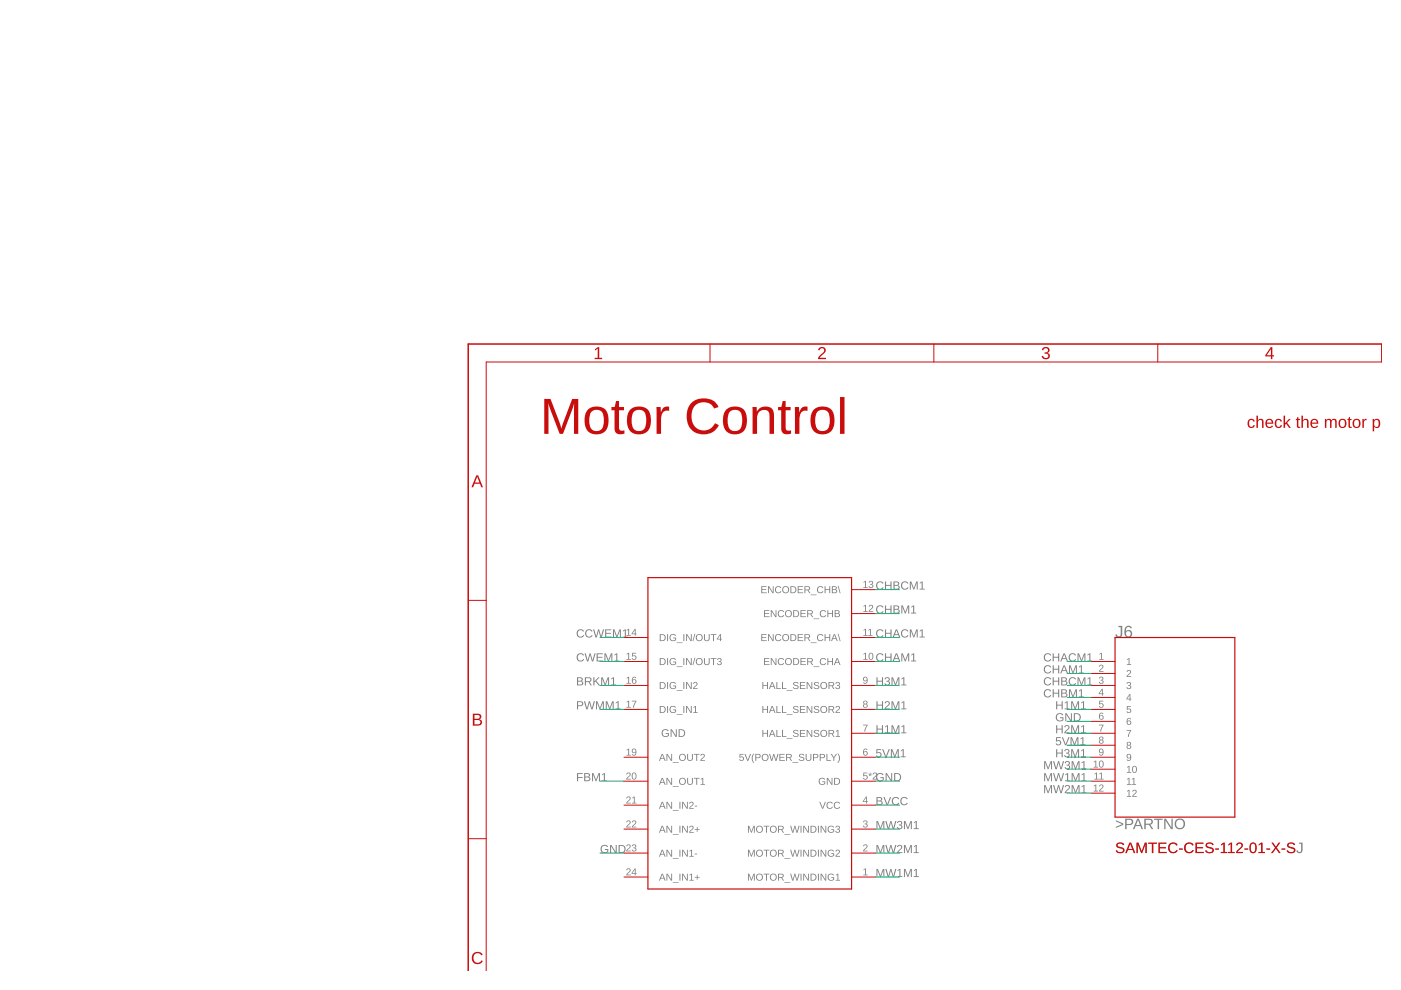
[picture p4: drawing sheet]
<svg xmlns="http://www.w3.org/2000/svg" width="297mm" height="210mm" viewBox="0 0 297 210" stroke-linecap="round" stroke-linejoin="round" font-family="sans-serif">
<g fill="#808080">
<path d="M183 153.7h1l-.5 1.4h-.2v-.4l.5-.9h-.8z"/>
<path d="M183.1 174a.43 .43 0 0 1 .7 0 .43 .43 0 0 1-.2 .7 .39 .39 0 0 1 .4 .5 .39 .39 0 0 1-.5 .3l-.5-.3v-.1l.2-.1a.3 .3 0 0 0 .4 .3 .3 .3 0 0 0 .1-.5h-.4v-.2a.29 .29 0 0 0 .4-.1 .29 .29 0 0 0-.2-.4 .29 .29 0 0 0-.3 .2h-.2z"/>
<path d="M183.1 179.1a.5 .5 0 0 1 .8 .3 .5 .5 0 0 1-.4 .6l-.3 .4h.8v.1h-1l.5-.7a.3 .3 0 0 0 .2-.5 .3 .3 0 0 0-.5 .1h-.2z"/>
<path d="M183.1 184.4l.5-.3v1.3h.4v.2h-1v-.2h.4v-1.1l-.3 .2z"/>
<path d="M239 139.8l.5-.3v1.3h.3v.2h-.9v-.2h.4v-1.1l-.3 .2z"/>
<path d="M233.1 138.7l.5-.3v1.3h.4v.2h-.9v-.2h.3v-1.1l-.3 .2z"/>
<path d="M239 142.2a.5 .5 0 0 1 .8 .2 .5 .5 0 0 1-.4 .7l-.3 .3h.7v.1h-.9l.5-.7a.3 .3 0 0 0 .2-.5 .3 .3 0 0 0-.5 .2l-.2-.1z"/>
<path d="M233.2 141a.5 .5 0 0 1 .7 .3 .5 .5 0 0 1-.4 .6l-.3 .4h.8v.1h-1l.5-.7a.3 .3 0 0 0 .2-.5 .3 .3 0 0 0-.5 .1h-.2z"/>
<path d="M239 144.7a.43 .43 0 0 1 .7 0 .43 .43 0 0 1-.2 .6 .39 .39 0 0 1 .3 .5 .39 .39 0 0 1-.5 .3l-.4-.2-.1-.2h.2a.3 .3 0 0 0 .4 .3 .3 .3 0 0 0 .2-.5l-.4-.1v-.1a.29 .29 0 0 0 .4-.2 .29 .29 0 0 0-.2-.4 .29 .29 0 0 0-.4 .3h-.1z"/>
<path d="M233.1 143.6a.43 .43 0 0 1 .7 0 .43 .43 0 0 1-.2 .6 .39 .39 0 0 1 .4 .5 .39 .39 0 0 1-.5 .3l-.5-.2v-.2h.2a.3 .3 0 0 0 .4 .2 .3 .3 0 0 0 .1-.4l-.4-.1v-.2a.29 .29 0 0 0 .4-.1 .29 .29 0 0 0-.2-.4 .29 .29 0 0 0-.3 .3h-.2z"/>
<path d="M238.9 149.7h.9v.2h-.7v.4a.5 .5 0 0 1 .7 .2 .5 .5 0 0 1-.3 .7 .5 .5 0 0 1-.7-.4l.5 .2a.34 .34 0 0 0 .3-.5 .34 .34 0 0 0-.5 0h-.2z"/>
<path d="M233.1 148.6h.8v.1h-.7v.5a.5 .5 0 0 1 .7 .2 .5 .5 0 0 1-.3 .7 .5 .5 0 0 1-.6-.4l.5 .2a.34 .34 0 0 0 .3-.5 .34 .34 0 0 0-.6 0h-.2z"/>
<path d="M238.9 154.8h.9l-.5 1.4h-.2l.1-.3 .5-1h-.8z"/>
<path d="M233 153.7h1l-.5 1.4h-.2v-.4l.5-.9h-.8z"/>
<path d="M140.5 154.8a.84 .84 0 0 1 1.3 .2h-.2a.64 .64 0 0 0-.9 0 .64 .64 0 0 0-.1 .9 .64 .64 0 0 0 .9 .1l.1-.4h-.5v-.2h.7v.6a.88 .88 0 0 1-1.3 .1 .88 .88 0 0 1 0-1.3zM142.2 154.6h.2l.9 1.4v-1.4h.2v1.6h-.3l-.8-1.3v1.3h-.2zM143.9 154.6h.5a.81 .81 0 0 1 .9 .8 .81 .81 0 0 1-.8 .8h-.6zM144.1 154.8v1.3a.69 .69 0 0 0 .9-.7 .69 .69 0 0 0-.9-.6z"/>
<path d="M236.6 173.9l1.5 .7v.3l-1.5 .7v-.3l1.3-.6-1.3-.5zM238.6 173.6h.9a.68 .68 0 0 1 .8 .6 .68 .68 0 0 1-.8 .7h-.6v.9h-.3zM238.9 173.8v.9l.8-.1a.45 .45 0 0 0 0-.7zM241.1 173.6h.4l.8 2.2h-.3l-.2-.7h-1l-.3 .7h-.3zM241.3 173.8l-.4 1.1h.8zM242.6 173.6h1.1a.64 .64 0 0 1 .7 .5 .64 .64 0 0 1-.5 .7l.6 1h-.3l-.6-.9h-.7v.9h-.3zM242.9 173.8v.8h.7a.42 .42 0 0 0 .5-.4 .42 .42 0 0 0-.5-.4zM244.7 173.6h1.8v.2h-.8v2h-.3v-2h-.7zM246.8 173.6h.4l1.2 1.9v-1.9h.2v2.2h-.3l-1.2-1.9v1.9h-.3zM249 174.7a1.14 1.14 0 0 1 2.2 0 1.14 1.14 0 0 1-2.2 0zM249.6 174a.87 .87 0 0 0 0 1.3 .87 .87 0 0 0 1.3-.1 .86 .86 0 0 0-.2-1.2 .86 .86 0 0 0-1.1 0z"/>
<path d="M236.8 178.9a1.01 1.01 0 0 1 1.6 .2l-.3 .1a.54 .54 0 0 0-.6-.4 .54 .54 0 0 0-.5 .6l.6 .2a.68 .68 0 0 1 .8 .7 .68 .68 0 0 1-.9 .6 .81 .81 0 0 1-.9-.6h.3a.62 .62 0 0 0 .6 .4 .62 .62 0 0 0 .6-.6l-.5-.2a.71 .71 0 0 1-.7-.2 .71 .71 0 0 1-.1-.8zM239.5 178.7h.3l.9 2.2h-.3l-.3-.7h-1l-.2 .7h-.3zM239.6 178.9l-.4 1.1h.9zM241 178.7h.4l.7 1.8 .6-1.8h.4v2.2h-.2v-2l-.7 2h-.3l-.7-2v2h-.2zM243.5 178.7h1.8v.2h-.8v2h-.3v-2h-.7zM245.6 178.7h1.7v.2h-1.4v.7h1.3v.3h-1.3v.7h1.5v.3h-1.8zM247.9 178.9a1.11 1.11 0 0 1 1.8 .3l-.3 .1a.82 .82 0 0 0-1.2-.3 .82 .82 0 0 0-.1 1.2l.4 .4a.76 .76 0 0 0 1-.4l.2 .1a1.13 1.13 0 0 1-1.7 .4 1.13 1.13 0 0 1-.1-1.8zM250 179.9h.7v.2h-.7zM251.3 178.9a1.11 1.11 0 0 1 1.8 .3l-.3 .1a.82 .82 0 0 0-1.2-.3 .82 .82 0 0 0-.1 1.2l.4 .4a.76 .76 0 0 0 .9-.4l.3 .1a1.13 1.13 0 0 1-1.7 .4 1.13 1.13 0 0 1-.1-1.8zM253.5 178.7h1.7v.2h-1.4v.7h1.3v.3h-1.3v.7h1.4v.3h-1.7zM255.7 178.9a1.01 1.01 0 0 1 1.6 .2l-.3 .1a.54 .54 0 0 0-.6-.4 .54 .54 0 0 0-.4 .6l.5 .2a.68 .68 0 0 1 .9 .7 .68 .68 0 0 1-1 .6 .81 .81 0 0 1-.9-.6h.3a.62 .62 0 0 0 .7 .4 .62 .62 0 0 0 .5-.6l-.5-.2a.71 .71 0 0 1-.7-.2 .71 .71 0 0 1-.1-.8zM257.7 179.9h.7v.2h-.7zM258.9 179l.5-.3h.3v1.9h.5v.3h-1.4v-.3h.6v-1.7l-.5 .4zM260.4 179l.6-.3h.2v1.9h.6v.3h-1.4v-.3h.5v-1.7l-.5 .4zM262.3 178.8a.72 .72 0 0 1 1.1 .1 .72 .72 0 0 1-.4 1.1l-.6 .6h1.1v.3h-1.4l.1-.4 .4-.5a.59 .59 0 0 0 .6-.5 .59 .59 0 0 0-.4-.6l-.3 .1-.1 .2h-.3zM263.9 179.9h.7v.2h-.7zM265.2 178.8a.83 .83 0 0 1 1 0 .83 .83 0 0 1 .2 1 .83 .83 0 0 1-.7 1.1 .83 .83 0 0 1-.8-1.1l.1-.7zM265.4 179a1.19 1.19 0 0 0 .3 1.7 1.15 1.15 0 0 0 .1-1.8zM266.9 179l.5-.3h.3v1.9h.5v.3h-1.4v-.3h.6v-1.7l-.5 .4zM268.5 179.9h.8v.2h-.8zM269.6 178.7h.3l.6 .8 .6-.8h.3l-.7 1 .8 1.2h-.3l-.7-1-.7 1h-.3l.8-1.2zM271.7 179.9h.8v.2h-.8zM273 178.9a1.01 1.01 0 0 1 1.6 .2l-.3 .1a.54 .54 0 0 0-.6-.4 .54 .54 0 0 0-.5 .6l.6 .2a.68 .68 0 0 1 .8 .7 .68 .68 0 0 1-.9 .6 .81 .81 0 0 1-.9-.6h.3a.62 .62 0 0 0 .7 .4 .62 .62 0 0 0 .5-.6l-.5-.2a.71 .71 0 0 1-.7-.2 .71 .71 0 0 1-.1-.8zM275.4 178.7h.8v1.5a.66 .66 0 0 1-.6 .7 .66 .66 0 0 1-.8-.6h.3a.37 .37 0 0 0 .4 .4 .37 .37 0 0 0 .4-.5v-1.3h-.5z"/>
<path d="M139.9 134.5h.5a.74 .74 0 0 1 .7 .7 .74 .74 0 0 1-.7 .7h-.5zM140.1 134.6v1.2a.62 .62 0 0 0 .8-.6 .62 .62 0 0 0-.8-.6zM141.4 134.5h.2v1.4h-.2zM142.1 134.6l.8-.1 .4 .3h-.2a.58 .58 0 0 0-.8 .1 .58 .58 0 0 0 0 .8 .58 .58 0 0 0 .9-.1v-.2h-.5v-.2h.6v.5a.8 .8 0 0 1-1.1 .1 .8 .8 0 0 1-.1-1.2zM143.5 136.2h1.2v.1h-1.2zM144.9 134.5h.2v1.4h-.2zM145.5 134.5h.2l.8 1.2v-1.2h.2v1.4h-.3l-.8-1.2v1.2h-.1zM147.3 134.4h.1l-.4 1.5h-.2zM147.5 135.2a.76 .76 0 0 1 1.5 0 .76 .76 0 0 1-1.5 0zM147.6 135.2a.6 .6 0 0 0 1.2 0 .6 .6 0 0 0-1.2 0zM149.3 134.5h.2v.9a.41 .41 0 0 0 .4 .4 .41 .41 0 0 0 .4-.4v-.9h.2v.9a.61 .61 0 0 1-.6 .5 .61 .61 0 0 1-.6-.5zM150.7 134.5h1.2v.1h-.5v1.3h-.2v-1.3h-.5zM152.7 134.5h.2v.9h.2v.2h-.2v.3h-.2v-.3h-.7zM152.7 134.7l-.5 .7h.5z"/>
<path d="M132.9 133.6l.5-.3v1.3h.3v.2h-.9v-.2h.4v-1.1l-.3 .3zM134.6 133.3h.2v1h.2v.2h-.2v.3h-.2v-.3h-.7zM134.6 133.5l-.5 .8h.5z"/>
<path d="M139.9 139.5h.5a.74 .74 0 0 1 .7 .7 .74 .74 0 0 1-.7 .8h-.5zM140.1 139.7v1.1a.62 .62 0 0 0 .8-.5 .62 .62 0 0 0-.8-.6zM141.4 139.5h.2v1.5h-.2zM142.1 139.7l.8-.2 .4 .4h-.2a.58 .58 0 0 0-.8 0 .58 .58 0 0 0 0 .9 .58 .58 0 0 0 .9-.1v-.3h-.5v-.1h.6v.5a.8 .8 0 0 1-1.1 .1 .8 .8 0 0 1-.1-1.2zM143.5 141.3h1.2v.1h-1.2zM144.9 139.5h.2v1.5h-.2zM145.5 139.5h.2l.8 1.3v-1.3h.2v1.5h-.3l-.8-1.2v1.2h-.1zM147.3 139.5h.1l-.4 1.5h-.2zM147.5 140.3a.76 .76 0 0 1 1.5 0 .76 .76 0 0 1-1.5 0zM147.6 140.3a.6 .6 0 0 0 1.2 0 .6 .6 0 0 0-1.2 0zM149.3 139.5h.2v1a.41 .41 0 0 0 .4 .4 .41 .41 0 0 0 .4-.5v-.9h.2v1a.61 .61 0 0 1-.6 .5 .61 .61 0 0 1-.6-.5zM150.7 139.5h1.2v.2h-.5v1.3h-.2v-1.3h-.5zM152.2 139.6a.43 .43 0 0 1 .7 0 .43 .43 0 0 1-.2 .7 .39 .39 0 0 1 .3 .4 .39 .39 0 0 1-.5 .3l-.4-.2-.1-.2h.2a.3 .3 0 0 0 .4 .3 .3 .3 0 0 0 .1-.5l-.3-.1v-.1a.29 .29 0 0 0 .4-.2 .29 .29 0 0 0-.2-.4 .29 .29 0 0 0-.4 .3h-.2z"/>
<path d="M132.9 138.7l.5-.3v1.3h.3v.2h-.9v-.2h.4v-1.1l-.3 .2zM134 138.4h.9v.2h-.7v.4a.5 .5 0 0 1 .7 .3 .5 .5 0 0 1-.3 .7 .5 .5 0 0 1-.7-.4l.5 .2a.34 .34 0 0 0 .3-.5 .34 .34 0 0 0-.5-.1h-.2z"/>
<path d="M139.9 144.6h.5a.74 .74 0 0 1 .7 .7 .74 .74 0 0 1-.7 .8h-.5zM140.1 144.8v1.1a.62 .62 0 0 0 .8-.6 .62 .62 0 0 0-.8-.5zM141.4 144.6h.2v1.5h-.2zM142.1 144.8l.8-.2 .4 .3-.2 .1a.58 .58 0 0 0-.8 0 .58 .58 0 0 0 0 .8 .58 .58 0 0 0 .9 0v-.3h-.5v-.2h.6v.6a.8 .8 0 0 1-1.1 0 .8 .8 0 0 1-.1-1.1zM143.5 146.4h1.2v.1h-1.2zM144.9 144.6h.2v1.5h-.2zM145.5 144.6h.2l.8 1.3v-1.3h.2v1.5h-.3l-.8-1.3v1.3h-.1zM147.1 144.7a.5 .5 0 0 1 .8 .2 .5 .5 0 0 1-.5 .7l-.3 .3h.8v.2h-1l.6-.7a.3 .3 0 0 0 .2-.5 .3 .3 0 0 0-.6 .1h-.2z"/>
<path d="M132.9 143.7l.5-.2v1.3h.3v.2h-.9v-.2h.4v-1.1l-.3 .2zM134.2 143.6l.5-.1 .2 .3-.6-.1-.2 .5a.47 .47 0 0 1 .8 .1 .47 .47 0 0 1-.2 .7 .47 .47 0 0 1-.7-.3v-.7zM134.1 144.5a.35 .35 0 0 0 .7 0 .35 .35 0 0 0-.7 0z"/>
<path d="M139.9 149.7h.5a.74 .74 0 0 1 .7 .7 .74 .74 0 0 1-.7 .8h-.5zM140.1 149.9v1.1a.62 .62 0 0 0 .8-.6 .62 .62 0 0 0-.8-.5zM141.4 149.7h.2v1.5h-.2zM142.1 149.9l.8-.2 .4 .3-.2 .1a.58 .58 0 0 0-.8 0 .58 .58 0 0 0 0 .8 .58 .58 0 0 0 .9 0v-.3h-.5v-.2h.6v.5a.8 .8 0 0 1-1.1 .1 .8 .8 0 0 1-.1-1.1zM143.5 151.5h1.2v.1h-1.2zM144.9 149.7h.2v1.5h-.2zM145.5 149.7h.2l.8 1.3v-1.3h.2v1.5h-.3l-.8-1.3v1.3h-.1zM147 149.9l.6-.2v1.3h.3v.2h-.9v-.2h.4v-1.1l-.4 .2z"/>
<path d="M132.9 148.8l.5-.2v1.3h.3v.1h-.9v-.1h.4v-1.1l-.3 .2zM134 148.6h.9l-.5 1.4h-.2l.1-.3 .4-1h-.7z"/>
<path d="M140.3 159.8h.2l.6 1.5h-.2l-.1-.4h-.7l-.2 .4h-.2zM140.4 160l-.3 .7h.6zM141.3 159.8h.2l.8 1.3v-1.3h.2v1.5h-.2l-.8-1.2v1.2h-.2zM142.6 161.6h1.3v.1h-1.3zM143.9 160.6a.76 .76 0 0 1 1.5 0 .76 .76 0 0 1-1.5 0zM144.1 160.6a.57 .57 0 0 0 1.1 0 .57 .57 0 0 0-1.1 0zM145.7 159.8h.2v1a.41 .41 0 0 0 .4 .4 .41 .41 0 0 0 .4-.4v-1h.2v1a.61 .61 0 0 1-.6 .5 .61 .61 0 0 1-.6-.5zM147.1 159.8h1.2v.2h-.5v1.3h-.2v-1.3h-.5zM148.6 159.9a.5 .5 0 0 1 .8 .3 .5 .5 0 0 1-.4 .6l-.3 .4h.8v.1h-1l.5-.7a.3 .3 0 0 0 .2-.5 .3 .3 0 0 0-.5 .1h-.2z"/>
<path d="M132.9 159l.5-.3v1.3h.3v.2h-.9v-.2h.4v-1.1l-.3 .2zM134.1 158.8a.6 .6 0 0 1 .8 .1 .6 .6 0 0 1 0 .8 .49 .49 0 0 1-.3 .5 .49 .49 0 0 1-.6-.3l.6 .1 .2-.5a.47 .47 0 0 1-.8 .1 .47 .47 0 0 1 .1-.8zM134.1 159.2a.33 .33 0 0 0 .6 0 .33 .33 0 0 0-.6 0z"/>
<path d="M140.3 164.9h.2l.6 1.5h-.2l-.1-.4h-.7l-.2 .4h-.2zM140.4 165.1l-.3 .7h.6zM141.3 164.9h.2l.8 1.3v-1.3h.2v1.5h-.2l-.8-1.3v1.3h-.2zM142.6 166.7h1.3v.1h-1.3zM143.9 165.7a.76 .76 0 0 1 1.5 0 .76 .76 0 0 1-1.5 0zM144.1 165.7a.57 .57 0 0 0 1.1 0 .57 .57 0 0 0-1.1 0zM145.7 164.9h.2v.9a.41 .41 0 0 0 .4 .5 .41 .41 0 0 0 .4-.5v-.9h.2v.9a.61 .61 0 0 1-.6 .6 .61 .61 0 0 1-.6-.5zM147.1 164.9h1.2v.2h-.5v1.3h-.2v-1.3h-.5zM148.6 165.2l.5-.3v1.3h.4v.2h-1v-.2h.4v-1.1l-.3 .2z"/>
<path d="M132.9 163.9a.5 .5 0 0 1 .8 .2 .5 .5 0 0 1-.4 .7l-.3 .3h.7v.2h-.9l.5-.7a.3 .3 0 0 0 .2-.5 .3 .3 0 0 0-.5 .1h-.2zM134.2 163.9a.61 .61 0 0 1 .7 .1 .61 .61 0 0 1 0 .8 .53 .53 0 0 1-.6 .5 .53 .53 0 0 1-.4-.8zM134.3 164a.83 .83 0 0 0 .1 1.1 .73 .73 0 0 0 0-1.2z"/>
<path d="M140.3 170h.2l.6 1.5h-.2l-.1-.5h-.7l-.2 .5h-.2zM140.4 170.2l-.3 .7h.6zM141.3 170h.2l.8 1.3v-1.3h.2v1.5h-.2l-.8-1.3v1.3h-.2zM142.6 171.8h1.3v.1h-1.3zM144.1 170h.2v1.5h-.2zM144.6 170h.3l.8 1.3-.1-1.3h.2v1.5h-.2l-.8-1.3v1.3h-.2zM146.3 170.1a.5 .5 0 0 1 .7 .2 .5 .5 0 0 1-.4 .7l-.3 .3h.8v.2h-1l.5-.7a.3 .3 0 0 0 .2-.5 .3 .3 0 0 0-.5 .1h-.2zM147.3 170.8h.5v.2h-.5z"/>
<path d="M132.9 169a.5 .5 0 0 1 .8 .2 .5 .5 0 0 1-.4 .7l-.3 .3h.7v.2h-.9l.5-.8a.3 .3 0 0 0 .2-.5 .3 .3 0 0 0-.5 .2h-.2zM134.1 169.1l.5-.2v1.3h.3v.2h-.9v-.2h.4v-1.1l-.3 .2z"/>
<path d="M140.3 175.1h.2l.6 1.5h-.2l-.1-.5h-.7l-.2 .5h-.2zM140.4 175.2l-.3 .8h.6zM141.3 175.1h.2l.8 1.2v-1.2h.2v1.5h-.2l-.8-1.3v1.3h-.2zM142.6 176.8h1.3v.2h-1.3zM144.1 175.1h.2v1.5h-.2zM144.6 175.1h.3l.8 1.2-.1-1.2h.2v1.5h-.2l-.8-1.3v1.3h-.2zM146.3 175.2a.5 .5 0 0 1 .7 .2 .5 .5 0 0 1-.4 .7l-.3 .3h.8v.2h-1l.5-.8a.3 .3 0 0 0 .2-.5 .3 .3 0 0 0-.5 .2h-.2zM147.7 175.3h.2v.5h.4v.1h-.4v.5h-.2v-.5h-.4v-.1h.4z"/>
<path d="M132.9 174.1a.5 .5 0 0 1 .8 .2 .5 .5 0 0 1-.4 .7l-.3 .3h.7v.1h-.9l.5-.7a.3 .3 0 0 0 .2-.5 .3 .3 0 0 0-.5 .2l-.2-.1zM134.1 174.1a.5 .5 0 0 1 .8 .2 .5 .5 0 0 1-.4 .7l-.3 .3h.7v.1h-.9l.5-.7a.3 .3 0 0 0 .2-.5 .3 .3 0 0 0-.5 .2l-.2-.1z"/>
<path d="M140.3 180.2h.2l.6 1.4h-.2l-.1-.4h-.7l-.2 .4h-.2zM140.4 180.3l-.3 .8h.6zM141.3 180.2h.2l.8 1.2v-1.2h.2v1.4h-.2l-.8-1.2v1.2h-.2zM142.6 181.9h1.3v.2h-1.3zM144.1 180.2h.2v1.4h-.2zM144.6 180.2h.3l.8 1.2-.1-1.2h.2v1.4h-.2l-.8-1.2v1.2h-.2zM146.2 180.4l.5-.2v1.3h.4v.1h-.9v-.1h.3v-1.2l-.3 .3zM147.3 181h.5v.2h-.5z"/>
<path d="M132.9 179.1a.5 .5 0 0 1 .8 .3 .5 .5 0 0 1-.4 .6l-.3 .4h.7v.1h-.9l.5-.7a.3 .3 0 0 0 .2-.5 .3 .3 0 0 0-.5 .1h-.2zM134.1 179.1a.43 .43 0 0 1 .7 0 .43 .43 0 0 1-.2 .7 .39 .39 0 0 1 .3 .4 .39 .39 0 0 1-.5 .3l-.4-.2-.1-.2h.2a.3 .3 0 0 0 .4 .3 .3 .3 0 0 0 .2-.5h-.4v-.2a.29 .29 0 0 0 .4-.1 .29 .29 0 0 0-.2-.4 .29 .29 0 0 0-.4 .2h-.1z"/>
<path d="M140.3 185.2h.2l.6 1.5h-.2l-.1-.4h-.7l-.2 .4h-.2zM140.4 185.4l-.3 .7h.6zM141.3 185.2h.2l.8 1.3v-1.3h.2v1.5h-.2l-.8-1.2v1.2h-.2zM142.6 187h1.3v.1h-1.3zM144.1 185.2h.2v1.5h-.2zM144.6 185.2h.3l.8 1.3-.1-1.3h.2v1.5h-.2l-.8-1.2v1.2h-.2zM146.2 185.5l.5-.3v1.4h.4v.1h-.9v-.1h.3v-1.2l-.3 .3zM147.7 185.5h.2v.4h.4v.2h-.4v.4h-.2v-.4h-.4v-.2h.4z"/>
<path d="M132.9 184.2a.5 .5 0 0 1 .8 .2 .5 .5 0 0 1-.4 .7l-.3 .3h.7v.2h-.9l.5-.7a.3 .3 0 0 0 .2-.5 .3 .3 0 0 0-.5 .1h-.2zM134.6 184.1h.2v1h.2v.2h-.2v.3h-.2v-.3h-.7zM134.6 184.3l-.5 .8h.5z"/>
<path d="M161.4 124.3h1.1v.2h-.9v.4h.9v.2h-.9v.5h1v.2h-1.2zM162.8 124.3h.3l.8 1.3-.1-1.3h.2v1.5h-.2l-.8-1.3v1.3h-.2zM164.5 124.5l.7-.2 .4 .3-.1 .1a.54 .54 0 0 0-.8 0 .54 .54 0 0 0 0 .8 .54 .54 0 0 0 .8-.2l.2 .1a.75 .75 0 0 1-1.2 .2 .75 .75 0 0 1 0-1.1zM165.8 125a.76 .76 0 0 1 1.5 0 .76 .76 0 0 1-1.5 0zM166 125a.57 .57 0 0 0 1.1 0 .57 .57 0 0 0-1.1 0zM167.6 124.3h.5a.74 .74 0 0 1 .7 .7 .74 .74 0 0 1-.7 .8h-.5zM167.8 124.5v1.1a.62 .62 0 0 0 .8-.6 .62 .62 0 0 0-.8-.5zM169.1 124.3h1.1v.2h-.9v.4h.9v.2h-.9v.5h1v.2h-1.2zM170.6 124.3h.6a.43 .43 0 0 1 .6 .3 .43 .43 0 0 1-.4 .5l.4 .7h-.2l-.4-.6h-.4v.6h-.2zM170.8 124.5v.5h.4a.28 .28 0 0 0 .4-.3 .28 .28 0 0 0-.4-.2zM171.9 126.1h1.2v.1h-1.2zM173.4 124.5l.7-.2 .5 .3-.2 .1a.54 .54 0 0 0-.8 0 .54 .54 0 0 0 0 .8 .54 .54 0 0 0 .8-.2l.2 .1a.75 .75 0 0 1-1.2 .2 .75 .75 0 0 1 0-1.1zM174.8 124.3h.2v.6h.8v-.6h.2v1.5h-.2v-.7h-.8v.7h-.2zM176.4 124.3l1 .2v.3l-.3 .2 .4 .2-.1 .5-1 .1zM176.6 124.5v.4l.6-.1-.1-.3zM176.6 125.1v.5l.7-.1-.2-.4zM177.6 124.2h.2l.4 1.6h-.2z"/>
<path d="M183.1 123.4l.5-.2v1.3h.4v.1h-1v-.1h.4v-1.1l-.3 .2zM184.3 123.3a.43 .43 0 0 1 .7-.1 .43 .43 0 0 1-.2 .7 .39 .39 0 0 1 .4 .5 .39 .39 0 0 1-.5 .3l-.5-.3-.1-.1h.2a.3 .3 0 0 0 .4 .2 .3 .3 0 0 0 .2-.5h-.4v-.2a.29 .29 0 0 0 .4-.1 .29 .29 0 0 0-.2-.4 .29 .29 0 0 0-.3 .3l-.2-.1z"/>
<path d="M162 129.4h1.1v.1h-.9v.5h.9v.2h-.9v.5h1v.1h-1.2zM163.4 129.4h.3l.8 1.2-.1-1.2h.2v1.4h-.2l-.8-1.2v1.2h-.2zM165.1 129.6l.7-.2 .4 .3-.1 .1a.54 .54 0 0 0-.9-.1 .54 .54 0 0 0 .1 .8 .54 .54 0 0 0 .8-.1l.2 .1a.75 .75 0 0 1-1.2 .2 .75 .75 0 0 1 0-1.1zM166.4 130.1a.76 .76 0 0 1 1.5 0 .76 .76 0 0 1-1.5 0zM166.5 130.1a.6 .6 0 0 0 1.2 0 .6 .6 0 0 0-1.2 0zM168.2 129.4h.5a.74 .74 0 0 1 .7 .7 .74 .74 0 0 1-.7 .7h-.5zM168.4 129.5v1.2a.62 .62 0 0 0 .8-.6 .62 .62 0 0 0-.8-.6zM169.7 129.4h1.1v.1h-.9v.5h.9v.2h-.9v.5h1v.1h-1.2zM171.1 129.4h.7a.43 .43 0 0 1 .5 .3 .43 .43 0 0 1-.3 .5l.4 .6h-.2l-.4-.6h-.5v.6h-.2zM171.3 129.5v.6h.5a.28 .28 0 0 0 .4-.3 .28 .28 0 0 0-.4-.3zM172.5 131.1h1.2v.2h-1.2zM174 129.6l.7-.2 .4 .3-.1 .1a.54 .54 0 0 0-.8-.1 .54 .54 0 0 0 0 .8 .54 .54 0 0 0 .8-.1l.2 .1a.75 .75 0 0 1-1.2 .2 .75 .75 0 0 1 0-1.1zM175.4 129.4h.2v.6h.8v-.6h.2v1.4h-.2v-.6h-.8v.6h-.2zM177 129.4l1 .1v.4l-.3 .2 .4 .2-.1 .4-1 .1zM177.2 129.5v.5l.6-.1-.1-.3zM177.2 130.2v.5l.7-.2-.2-.3z"/>
<path d="M183.1 128.5l.5-.2v1.3h.4v.1h-1v-.1h.4v-1.2l-.3 .3zM184.3 128.3a.5 .5 0 0 1 .8 .3 .5 .5 0 0 1-.4 .6l-.3 .4h.7v.1h-.9l.5-.7a.3 .3 0 0 0 .2-.5 .3 .3 0 0 0-.5 .1h-.2z"/>
<path d="M161.4 134.5h1.1v.1h-.9v.5h.9v.1h-.9v.6h1v.1h-1.2zM162.8 134.5h.3l.8 1.2-.1-1.2h.2v1.4h-.2l-.8-1.2v1.2h-.2zM164.5 134.6l.7-.1 .4 .3-.1 .1a.54 .54 0 0 0-.8-.1 .54 .54 0 0 0 0 .8 .54 .54 0 0 0 .8-.1l.2 .1a.75 .75 0 0 1-1.2 .2 .75 .75 0 0 1 0-1.2zM165.8 135.2a.76 .76 0 0 1 1.5 0 .76 .76 0 0 1-1.5 0zM166 135.2a.57 .57 0 0 0 1.1 0 .57 .57 0 0 0-1.1 0zM167.6 134.5h.5a.74 .74 0 0 1 .7 .7 .74 .74 0 0 1-.7 .7h-.5zM167.8 134.6v1.2a.62 .62 0 0 0 .8-.6 .62 .62 0 0 0-.8-.6zM169.1 134.5h1.1v.1h-.9v.5h.9v.1h-.9v.6h1v.1h-1.2zM170.6 134.5h.6a.43 .43 0 0 1 .6 .3 .43 .43 0 0 1-.4 .5l.4 .6h-.2l-.4-.6h-.4v.6h-.2zM170.8 134.6v.6h.4a.28 .28 0 0 0 .4-.3 .28 .28 0 0 0-.4-.3zM171.9 136.2h1.2v.1h-1.2zM173.4 134.6l.7-.1 .5 .3-.2 .1a.54 .54 0 0 0-.8-.1 .54 .54 0 0 0 0 .8 .54 .54 0 0 0 .8-.1l.2 .1a.75 .75 0 0 1-1.2 .2 .75 .75 0 0 1 0-1.2zM174.8 134.5h.2v.6h.8v-.6h.2v1.4h-.2v-.7h-.8v.7h-.2zM176.8 134.5h.2l.6 1.4h-.2l-.2-.4h-.6l-.2 .4h-.2zM176.9 134.6l-.3 .7h.6zM177.6 134.4h.2l.4 1.5h-.2z"/>
<path d="M183.1 133.6l.5-.3v1.3h.4v.2h-1v-.2h.4v-1.1l-.3 .3zM184.1 133.6l.5-.3v1.3h.4v.2h-.9v-.2h.3v-1.1l-.3 .3z"/>
<path d="M162 139.5h1.1v.2h-.9v.5h.9v.1h-.9v.5h1v.2h-1.2zM163.4 139.5h.3l.8 1.3-.1-1.3h.2v1.5h-.2l-.8-1.2v1.2h-.2zM165.1 139.7l.7-.2 .4 .4h-.1a.54 .54 0 0 0-.9 0 .54 .54 0 0 0 .1 .8 .54 .54 0 0 0 .8-.1h.2a.75 .75 0 0 1-1.2 .3 .75 .75 0 0 1 0-1.2zM166.4 140.3a.76 .76 0 0 1 1.5 0 .76 .76 0 0 1-1.5 0zM166.5 140.3a.6 .6 0 0 0 1.2 0 .6 .6 0 0 0-1.2 0zM168.2 139.5h.5a.74 .74 0 0 1 .7 .7 .74 .74 0 0 1-.7 .8h-.5zM168.4 139.7v1.1a.62 .62 0 0 0 .8-.5 .62 .62 0 0 0-.8-.6zM169.7 139.5h1.1v.2h-.9v.5h.9v.1h-.9v.5h1v.2h-1.2zM171.1 139.5h.7a.43 .43 0 0 1 .5 .4 .43 .43 0 0 1-.3 .5l.4 .6h-.2l-.4-.6h-.5v.6h-.2zM171.3 139.7v.5h.5a.28 .28 0 0 0 .4-.2 .28 .28 0 0 0-.4-.3zM172.5 141.3h1.2v.1h-1.2zM174 139.7l.7-.2 .4 .4h-.1a.54 .54 0 0 0-.8 0 .54 .54 0 0 0 0 .8 .54 .54 0 0 0 .8-.1h.2a.75 .75 0 0 1-1.2 .3 .75 .75 0 0 1 0-1.2zM175.4 139.5h.2v.7h.8v-.7h.2v1.5h-.2v-.7h-.8v.7h-.2zM177.4 139.5h.2l.6 1.5h-.2l-.2-.4h-.6l-.2 .4h-.2zM177.5 139.7l-.3 .7h.6z"/>
<path d="M183.1 138.7l.5-.3v1.3h.4v.2h-1v-.2h.4v-1.1l-.3 .2zM184.4 138.5a.61 .61 0 0 1 .7 .1 .61 .61 0 0 1 .1 .8 .53 .53 0 0 1-.7 .5 .53 .53 0 0 1-.3-.7zM184.5 138.6a.83 .83 0 0 0 .2 1.2 .73 .73 0 0 0 0-1.3z"/>
<path d="M161.6 144.6h.2v.6h.8v-.6h.2v1.5h-.2v-.7h-.8v.7h-.2zM163.6 144.6h.2l.6 1.5h-.2l-.1-.4h-.7l-.2 .4h-.2zM163.7 144.8l-.3 .7h.6zM164.6 144.6h.2v1.3h.8v.2h-1zM165.8 144.6h.2v1.3h.7v.2h-.9zM166.8 146.4h1.2v.1h-1.2zM168.3 144.7l.6-.1 .4 .3-.2 .1a.34 .34 0 0 0-.4-.3 .34 .34 0 0 0-.3 .4 .71 .71 0 0 1 .9 .8l-.4 .2a.64 .64 0 0 1-.8-.4h.2a.39 .39 0 0 0 .5 .3 .39 .39 0 0 0 .3-.5l-.6-.1a.38 .38 0 0 1-.3-.3 .38 .38 0 0 1 .1-.4zM169.6 144.6h1.1v.2h-.9v.4h.9v.2h-.9v.5h1v.2h-1.2zM171 144.6h.3l.8 1.3-.1-1.3h.2v1.5h-.2l-.8-1.3v1.3h-.2zM172.7 144.7l.6-.1 .4 .3-.2 .1a.34 .34 0 0 0-.4-.3 .34 .34 0 0 0-.3 .4 .71 .71 0 0 1 .9 .8l-.4 .2a.64 .64 0 0 1-.8-.4h.2a.39 .39 0 0 0 .4 .3 .39 .39 0 0 0 .4-.5l-.6-.1a.38 .38 0 0 1-.3-.3 .38 .38 0 0 1 .1-.4zM173.9 145.3a.76 .76 0 0 1 1.5 0 .76 .76 0 0 1-1.5 0zM174 145.3a.6 .6 0 0 0 1.2 0 .6 .6 0 0 0-1.2 0zM175.7 144.6h.6a.43 .43 0 0 1 .6 .3 .43 .43 0 0 1-.4 .5l.4 .7h-.2l-.4-.6h-.4v.6h-.2zM175.9 144.8v.5h.4a.28 .28 0 0 0 .4-.3 .28 .28 0 0 0-.4-.2zM177.3 144.7a.43 .43 0 0 1 .7 0 .43 .43 0 0 1-.2 .6 .39 .39 0 0 1 .3 .5 .39 .39 0 0 1-.5 .3l-.4-.2-.1-.2h.2a.3 .3 0 0 0 .4 .3 .3 .3 0 0 0 .1-.5l-.3-.1v-.1a.29 .29 0 0 0 .4-.2 .29 .29 0 0 0-.2-.4 .29 .29 0 0 0-.4 .3h-.2z"/>
<path d="M183.1 143.6a.6 .6 0 0 1 .8 .1 .6 .6 0 0 1 .1 .7 .49 .49 0 0 1-.4 .6 .49 .49 0 0 1-.6-.3l.6 .1 .2-.5a.47 .47 0 0 1-.7 0 .47 .47 0 0 1 0-.7zM183.1 144a.35 .35 0 0 0 .7 0 .35 .35 0 0 0-.7 0z"/>
<path d="M161.6 149.7h.2v.6h.8v-.6h.2v1.5h-.2v-.7h-.8v.7h-.2zM163.6 149.7h.2l.6 1.5h-.2l-.1-.5h-.7l-.2 .5h-.2zM163.7 149.8l-.3 .8h.6zM164.6 149.7h.2v1.3h.8v.2h-1zM165.8 149.7h.2v1.3h.7v.2h-.9zM166.8 151.5h1.2v.1h-1.2zM168.3 149.8l.6-.1 .4 .3h-.2a.34 .34 0 0 0-.4-.2 .34 .34 0 0 0-.3 .4 .71 .71 0 0 1 .9 .7l-.4 .3a.64 .64 0 0 1-.8-.4h.2a.39 .39 0 0 0 .5 .3 .39 .39 0 0 0 .3-.5l-.6-.2a.38 .38 0 0 1-.3-.2 .38 .38 0 0 1 .1-.4zM169.6 149.7h1.1v.2h-.9v.4h.9v.2h-.9v.5h1v.2h-1.2zM171 149.7h.3l.8 1.3-.1-1.3h.2v1.5h-.2l-.8-1.3v1.3h-.2zM172.7 149.8l.6-.1 .4 .3h-.2a.34 .34 0 0 0-.4-.2 .34 .34 0 0 0-.3 .4 .71 .71 0 0 1 .9 .7l-.4 .3a.64 .64 0 0 1-.8-.4h.2a.39 .39 0 0 0 .4 .3 .39 .39 0 0 0 .4-.5l-.6-.2a.38 .38 0 0 1-.3-.2 .38 .38 0 0 1 .1-.4zM173.9 150.4a.76 .76 0 0 1 1.5 0 .76 .76 0 0 1-1.5 0zM174 150.4a.6 .6 0 0 0 1.2 0 .6 .6 0 0 0-1.2 0zM175.7 149.7h.6a.43 .43 0 0 1 .6 .3 .43 .43 0 0 1-.4 .5l.4 .7h-.2l-.4-.6h-.4v.6h-.2zM175.9 149.9v.5h.4a.28 .28 0 0 0 .4-.3 .28 .28 0 0 0-.4-.2zM177.3 149.8a.5 .5 0 0 1 .8 .2 .5 .5 0 0 1-.5 .7l-.3 .3h.8v.2h-1l.6-.8a.3 .3 0 0 0 .1-.5 .3 .3 0 0 0-.5 .2h-.2z"/>
<path d="M183.1 148.7a.43 .43 0 0 1 .7-.1 .43 .43 0 0 1-.1 .7 .42 .42 0 0 1 .1 .6 .42 .42 0 0 1-.7 0 .42 .42 0 0 1 .2-.6l-.3-.3zM183.2 148.9a.27 .27 0 0 0 .5 0 .27 .27 0 0 0-.5 0zM183.2 149.6a.31 .31 0 0 0 .6 0 .31 .31 0 0 0-.6 0z"/>
<path d="M161.6 154.8h.2v.6h.8v-.6h.2v1.4h-.2v-.6h-.8v.6h-.2zM163.6 154.8h.2l.6 1.4h-.2l-.1-.4h-.7l-.2 .4h-.2zM163.7 154.9l-.3 .8h.6zM164.6 154.8h.2v1.3h.8v.1h-1zM165.8 154.8h.2v1.3h.7v.1h-.9zM166.8 156.5h1.2v.2h-1.2zM168.3 154.9l.6-.1 .4 .3h-.2a.34 .34 0 0 0-.4-.2 .34 .34 0 0 0-.3 .4 .71 .71 0 0 1 .9 .7l-.4 .2a.64 .64 0 0 1-.8-.3l.2-.1a.39 .39 0 0 0 .5 .4 .39 .39 0 0 0 .3-.5l-.6-.2a.38 .38 0 0 1-.3-.2 .38 .38 0 0 1 .1-.4zM169.6 154.8h1.1v.1h-.9v.5h.9v.2h-.9v.5h1v.1h-1.2zM171 154.8h.3l.8 1.2-.1-1.2h.2v1.4h-.2l-.8-1.2v1.2h-.2zM172.7 154.9l.6-.1 .4 .3h-.2a.34 .34 0 0 0-.4-.2 .34 .34 0 0 0-.3 .4 .71 .71 0 0 1 .9 .7l-.4 .2a.64 .64 0 0 1-.8-.3l.2-.1a.39 .39 0 0 0 .4 .4 .39 .39 0 0 0 .4-.5l-.6-.2a.38 .38 0 0 1-.3-.2 .38 .38 0 0 1 .1-.4zM173.9 155.5a.76 .76 0 0 1 1.5 0 .76 .76 0 0 1-1.5 0zM174 155.5a.6 .6 0 0 0 1.2 0 .6 .6 0 0 0-1.2 0zM175.7 154.8h.6a.43 .43 0 0 1 .6 .3 .43 .43 0 0 1-.4 .5l.4 .6h-.2l-.4-.6h-.4v.6h-.2zM175.9 154.9v.6h.4a.28 .28 0 0 0 .4-.3 .28 .28 0 0 0-.4-.3zM177.2 155l.6-.2v1.3h.3v.1h-.9v-.1h.4v-1.1l-.4 .2z"/>
<path d="M156.8 159.8h.9v.2h-.7v.5a.5 .5 0 0 1 .7 .2 .5 .5 0 0 1-.3 .7 .5 .5 0 0 1-.7-.4l.5 .2a.34 .34 0 0 0 .3-.5 .34 .34 0 0 0-.6-.1h-.1zM157.8 159.8h.2l.5 1.3 .5-1.3h.2l-.6 1.5h-.2zM159.8 159.8h.2a1.5 1.5 0 0 0 0 2 1.25 1.25 0 0 1-.4-1.9zM160.1 159.8h.7a.45 .45 0 0 1 .5 .5 .45 .45 0 0 1-.5 .4h-.5v.6h-.2zM160.3 160v.6l.7-.1-.1-.5zM161.4 160.6a.76 .76 0 0 1 1.5 0 .76 .76 0 0 1-1.5 0zM161.6 160.6a.57 .57 0 0 0 1.1 0 .57 .57 0 0 0-1.1 0zM163.1 159.8h.2l.3 1.3 .4-1.3h.2l.3 1.3 .4-1.3h.2l-.5 1.5h-.2l-.3-1.2-.4 1.2h-.2zM165.2 159.8h1.2v.2h-1v.5h.9v.1h-.9v.6h1v.1h-1.2zM166.7 159.8h.7a.43 .43 0 0 1 .5 .4 .43 .43 0 0 1-.4 .5l.4 .6h-.2l-.4-.6h-.4v.6h-.2zM166.9 160v.6h.5a.28 .28 0 0 0 .3-.3 .28 .28 0 0 0-.4-.3zM168 161.6h1.3v.1h-1.3zM169.5 159.9l.7-.1 .3 .4h-.2a.34 .34 0 0 0-.4-.3 .34 .34 0 0 0-.2 .5 .71 .71 0 0 1 .8 .7l-.4 .2a.64 .64 0 0 1-.8-.3l.2-.1a.39 .39 0 0 0 .5 .3 .39 .39 0 0 0 .3-.4l-.5-.2a.38 .38 0 0 1-.4-.3 .38 .38 0 0 1 .1-.4zM170.8 159.8h.2v1a.41 .41 0 0 0 .4 .4 .41 .41 0 0 0 .4-.4v-1h.2v1a.61 .61 0 0 1-.6 .5 .61 .61 0 0 1-.6-.5zM172.4 159.8h.6a.45 .45 0 0 1 .5 .5 .45 .45 0 0 1-.5 .4h-.4v.6h-.2zM172.6 160v.6l.7-.1-.1-.5zM173.8 159.8h.6a.45 .45 0 0 1 .5 .5 .45 .45 0 0 1-.5 .4h-.4v.6h-.2zM174 160v.6l.7-.1-.1-.5zM175.2 159.8h.2v1.4h.8v.1h-1zM176.1 159.8h.2l.5 .8 .4-.8h.3l-.6 .9v.6h-.2v-.6zM177.5 159.8a1.16 1.16 0 0 1 0 2 1.5 1.5 0 0 0 0-2z"/>
<path d="M183.2 158.8l.5-.1 .2 .3-.5-.1-.2 .5a.47 .47 0 0 1 .7 .1 .47 .47 0 0 1-.2 .7 .47 .47 0 0 1-.7-.3v-.6zM183.2 159.7a.31 .31 0 0 0 .6 0 .31 .31 0 0 0-.6 0z"/>
<path d="M173.8 165.1l.7-.2 .4 .4h-.2a.58 .58 0 0 0-.8 0 .58 .58 0 0 0 .1 .9 .58 .58 0 0 0 .8-.1v-.3h-.5v-.1h.7v.5a.8 .8 0 0 1-1.2 .1 .8 .8 0 0 1 0-1.2zM175.3 164.9h.2l.8 1.3v-1.3h.2v1.5h-.2l-.8-1.3v1.3h-.2zM176.8 164.9h.5a.74 .74 0 0 1 .8 .7 .74 .74 0 0 1-.7 .8h-.6zM177 165.1v1.1a.62 .62 0 0 0 .9-.5 .62 .62 0 0 0-.9-.6z"/>
<path d="M183.1 163.8h.8v.2h-.7v.4a.5 .5 0 0 1 .7 .3 .5 .5 0 0 1-.3 .6 .5 .5 0 0 1-.6-.3l.5 .1a.34 .34 0 0 0 .3-.4 .34 .34 0 0 0-.6-.1h-.2zM184.1 164l.3 .1v-.3h.2l-.1 .3 .3-.1 .1 .1-.3 .1 .2 .3-.2 .1-.1-.3-.2 .3-.1-.1 .2-.3-.3-.1zM185.2 163.9a.5 .5 0 0 1 .7 .2 .5 .5 0 0 1-.4 .7l-.3 .3h.8v.2h-1l.5-.7a.3 .3 0 0 0 .2-.5 .3 .3 0 0 0-.5 .1h-.2z"/>
<path d="M173.7 170h.2l.5 1.3 .5-1.3h.2l-.6 1.5h-.2zM175.4 170.2l.8-.2 .4 .4h-.2a.54 .54 0 0 0-.8 0 .54 .54 0 0 0 0 .8 .54 .54 0 0 0 .8-.2l.2 .1a.75 .75 0 0 1-1.1 .2 .75 .75 0 0 1-.1-1.1zM177 170.2l.7-.2 .4 .4h-.2a.54 .54 0 0 0-.8 0 .54 .54 0 0 0 .1 .8 .54 .54 0 0 0 .8-.2l.1 .1a.75 .75 0 0 1-1.1 .2 .75 .75 0 0 1 0-1.1z"/>
<path d="M183.6 168.9h.2v1h.2v.1h-.2v.4h-.2v-.4h-.7zM183.6 169.1l-.5 .8h.5z"/>
<path d="M158.6 175.1h.3l.4 1.2 .5-1.2h.2v1.5h-.2v-1.3l-.4 1.3h-.2l-.4-1.3v1.3h-.2zM160.2 175.8a.8 .8 0 0 1 1.6 0 .8 .8 0 0 1-1.6 0zM160.4 175.8a.6 .6 0 0 0 1.2 0 .6 .6 0 0 0-1.2 0zM161.9 175.1h1.2v.1h-.5v1.4h-.2v-1.4h-.5zM163.2 175.8a.76 .76 0 0 1 1.5 0 .76 .76 0 0 1-1.5 0zM163.3 175.8a.6 .6 0 0 0 1.2 0 .6 .6 0 0 0-1.2 0zM165 175.1h.7a.43 .43 0 0 1 .5 .3 .43 .43 0 0 1-.4 .5l.4 .7h-.2l-.4-.7h-.4v.7h-.2zM165.2 175.2v.6h.4a.28 .28 0 0 0 .4-.3 .28 .28 0 0 0-.4-.3zM166.3 176.8h1.2v.2h-1.2zM167.5 175.1h.2l.4 1.3 .3-1.3h.2l.4 1.3 .3-1.3h.2l-.4 1.5h-.2l-.4-1.3-.3 1.3h-.2zM169.7 175.1h.2v1.5h-.2zM170.3 175.1h.2l.8 1.2v-1.2h.2v1.5h-.2l-.8-1.3v1.3h-.2zM171.9 175.1h.4a.74 .74 0 0 1 .8 .7 .74 .74 0 0 1-.7 .8h-.5zM172.1 175.2v1.2a.62 .62 0 0 0 .8-.6 .62 .62 0 0 0-.8-.6zM173.4 175.1h.2v1.5h-.2zM174 175.1h.2l.8 1.2v-1.2h.2v1.5h-.3l-.7-1.3v1.3h-.2zM175.7 175.3l.7-.2 .4 .3-.2 .1a.58 .58 0 0 0-.8 0 .58 .58 0 0 0 .1 .8 .58 .58 0 0 0 .8 0v-.3h-.5v-.2h.7v.5a.8 .8 0 0 1-1.2 .1 .8 .8 0 0 1 0-1.1zM177.3 175.2a.43 .43 0 0 1 .7-.1 .43 .43 0 0 1-.2 .7 .39 .39 0 0 1 .3 .5 .39 .39 0 0 1-.5 .3l-.4-.2-.1-.2h.2a.3 .3 0 0 0 .4 .2 .3 .3 0 0 0 .1-.4l-.3-.1v-.2a.29 .29 0 0 0 .4-.1 .29 .29 0 0 0-.2-.4 .29 .29 0 0 0-.4 .3l-.2-.1z"/>
<path d="M158.6 180.2h.3l.4 1.2 .5-1.2h.2v1.4h-.2v-1.3l-.4 1.3h-.2l-.4-1.3v1.3h-.2zM160.2 180.9a.8 .8 0 0 1 1.6 0 .8 .8 0 0 1-1.6 0zM160.4 180.9a.6 .6 0 0 0 1.2 0 .6 .6 0 0 0-1.2 0zM161.9 180.2h1.2v.1h-.5v1.3h-.2v-1.3h-.5zM163.2 180.9a.76 .76 0 0 1 1.5 0 .76 .76 0 0 1-1.5 0zM163.3 180.9a.6 .6 0 0 0 1.2 0 .6 .6 0 0 0-1.2 0zM165 180.2h.7a.43 .43 0 0 1 .5 .3 .43 .43 0 0 1-.4 .5l.4 .6h-.2l-.4-.6h-.4v.6h-.2zM165.2 180.3v.6h.4a.28 .28 0 0 0 .4-.3 .28 .28 0 0 0-.4-.3zM166.3 181.9h1.2v.2h-1.2zM167.5 180.2h.2l.4 1.3 .3-1.3h.2l.4 1.3 .3-1.3h.2l-.4 1.4h-.2l-.4-1.2-.3 1.2h-.2zM169.7 180.2h.2v1.4h-.2zM170.3 180.2h.2l.8 1.2v-1.2h.2v1.4h-.2l-.8-1.2v1.2h-.2zM171.9 180.2h.4a.74 .74 0 0 1 .8 .7 .74 .74 0 0 1-.7 .7h-.5zM172.1 180.3v1.2a.62 .62 0 0 0 .8-.6 .62 .62 0 0 0-.8-.6zM173.4 180.2h.2v1.4h-.2zM174 180.2h.2l.8 1.2v-1.2h.2v1.4h-.3l-.7-1.2v1.2h-.2zM175.7 180.3l.7-.1 .4 .3h-.2a.58 .58 0 0 0-.8 .1 .58 .58 0 0 0 .1 .8 .58 .58 0 0 0 .8-.1v-.2h-.5v-.2h.7v.5a.8 .8 0 0 1-1.2 .1 .8 .8 0 0 1 0-1.2zM177.3 180.2a.5 .5 0 0 1 .8 .3 .5 .5 0 0 1-.5 .6l-.3 .4h.8v.1h-1l.6-.7a.3 .3 0 0 0 .1-.5 .3 .3 0 0 0-.5 .1h-.2z"/>
<path d="M158.6 185.2h.3l.4 1.3 .5-1.3h.2v1.5h-.2v-1.3l-.4 1.3h-.2l-.4-1.3v1.3h-.2zM160.2 186a.8 .8 0 0 1 1.6 0 .8 .8 0 0 1-1.6 0zM160.4 186a.6 .6 0 0 0 1.2 0 .6 .6 0 0 0-1.2 0zM161.9 185.2h1.2v.2h-.5v1.3h-.2v-1.3h-.5zM163.2 186a.76 .76 0 0 1 1.5 0 .76 .76 0 0 1-1.5 0zM163.3 186a.6 .6 0 0 0 1.2 0 .6 .6 0 0 0-1.2 0zM165 185.2h.7a.43 .43 0 0 1 .5 .4 .43 .43 0 0 1-.4 .5l.4 .6h-.2l-.4-.6h-.4v.6h-.2zM165.2 185.4v.5h.4a.28 .28 0 0 0 .4-.2 .28 .28 0 0 0-.4-.3zM166.3 187h1.2v.1h-1.2zM167.5 185.2h.2l.4 1.3 .3-1.3h.2l.4 1.3 .3-1.3h.2l-.4 1.5h-.2l-.4-1.2-.3 1.2h-.2zM169.7 185.2h.2v1.5h-.2zM170.3 185.2h.2l.8 1.3v-1.3h.2v1.5h-.2l-.8-1.2v1.2h-.2zM171.9 185.2h.4a.74 .74 0 0 1 .8 .7 .74 .74 0 0 1-.7 .8h-.5zM172.1 185.4v1.2a.62 .62 0 0 0 .8-.6 .62 .62 0 0 0-.8-.6zM173.4 185.2h.2v1.5h-.2zM174 185.2h.2l.8 1.3v-1.3h.2v1.5h-.3l-.7-1.2v1.2h-.2zM175.7 185.4l.7-.2 .4 .4h-.2a.58 .58 0 0 0-.8 0 .58 .58 0 0 0 .1 .9 .58 .58 0 0 0 .8-.1v-.3h-.5v-.1h.7v.5a.8 .8 0 0 1-1.2 .1 .8 .8 0 0 1 0-1.2zM177.2 185.5l.5-.3v1.4h.4v.1h-.9v-.1h.4v-1.2l-.4 .3z"/>
<path d="M239.5 147.2h.2v.9h.2v.2h-.2v.3h-.2v-.3h-.7zM239.5 147.4l-.5 .7h.5z"/>
<path d="M233.6 146h.2v1h.2v.2h-.2v.3h-.2v-.3h-.7zM233.6 146.2l-.5 .8h.5z"/>
<path d="M239.1 152.3l.5-.1 .2 .3-.6-.1-.2 .5a.47 .47 0 0 1 .8 .1 .47 .47 0 0 1-.2 .7 .47 .47 0 0 1-.7-.3v-.6zM239 153.2a.35 .35 0 0 0 .7 0 .35 .35 0 0 0-.7 0z"/>
<path d="M233.2 151.2l.5-.1 .2 .3-.5-.1-.2 .5a.47 .47 0 0 1 .7 .1 .47 .47 0 0 1-.2 .7 .47 .47 0 0 1-.6-.3l-.1-.7zM233.2 152.1a.31 .31 0 0 0 .6 0 .31 .31 0 0 0-.6 0z"/>
<path d="M239 157.4a.43 .43 0 0 1 .7-.1 .43 .43 0 0 1-.1 .7 .42 .42 0 0 1 .1 .7 .42 .42 0 0 1-.7-.1 .42 .42 0 0 1 .1-.6l-.2-.2zM239.1 157.7a.27 .27 0 0 0 .5 0 .27 .27 0 0 0-.5 0zM239 158.4a.35 .35 0 0 0 .7 0 .35 .35 0 0 0-.7 0z"/>
<path d="M233.1 156.3a.43 .43 0 0 1 .7-.1 .43 .43 0 0 1-.1 .7 .42 .42 0 0 1 .1 .6 .42 .42 0 0 1-.6 0 .42 .42 0 0 1 .1-.6l-.3-.2zM233.2 156.6a.3 .3 0 0 0 .6 0 .3 .3 0 0 0-.6 0zM233.2 157.3a.31 .31 0 0 0 .6 0 .31 .31 0 0 0-.6 0z"/>
<path d="M239 160a.6 .6 0 0 1 .8 0 .6 .6 0 0 1 0 .8 .49 .49 0 0 1-.3 .5 .49 .49 0 0 1-.6-.3l.6 .2 .2-.6a.47 .47 0 0 1-.8 .1 .47 .47 0 0 1 .1-.7zM239 160.3a.33 .33 0 0 0 .6 0 .33 .33 0 0 0-.6 0z"/>
<path d="M233.1 158.8a.6 .6 0 0 1 .8 .1 .6 .6 0 0 1 .1 .8 .49 .49 0 0 1-.4 .5 .49 .49 0 0 1-.6-.3l.6 .1 .2-.5a.47 .47 0 0 1-.7 .1 .47 .47 0 0 1 0-.8zM233.1 159.2a.35 .35 0 0 0 .7 0 .35 .35 0 0 0-.7 0z"/>
<path d="M239 162.6l.5-.2v1.3h.3v.2h-.9v-.2h.4v-1.1l-.3 .2zM240.2 162.5a.61 .61 0 0 1 .8 .1 .61 .61 0 0 1 0 .8 .53 .53 0 0 1-.6 .5 .53 .53 0 0 1-.4-.8zM240.4 162.6a.83 .83 0 0 0 .1 1.1 .73 .73 0 0 0 0-1.2z"/>
<path d="M231.9 161.5l.5-.2v1.3h.4v.1h-.9v-.1h.3v-1.1l-.3 .2zM233.2 161.3a.61 .61 0 0 1 .8 .2 .61 .61 0 0 1 0 .7 .53 .53 0 0 1-.7 .6 .53 .53 0 0 1-.3-.8zM233.3 161.4a.83 .83 0 0 0 .2 1.2 .73 .73 0 0 0 0-1.2z"/>
<path d="M239 165.2l.5-.3v1.3h.3v.2h-.9v-.2h.4v-1.1l-.3 .2zM240 165.2l.5-.3v1.3h.4v.2h-1v-.2h.4v-1.1l-.3 .2z"/>
<path d="M232.1 164.1l.5-.3v1.3h.3v.2h-.9v-.2h.4v-1.1l-.3 .2zM233.1 164.1l.5-.3v1.3h.4v.2h-1v-.2h.4v-1.1l-.3 .2z"/>
<path d="M239 167.7l.5-.2v1.3h.3v.1h-.9v-.1h.4v-1.2l-.3 .3zM240.2 167.6a.5 .5 0 0 1 .8 .2 .5 .5 0 0 1-.5 .7l-.2 .3h.7v.1h-1l.6-.7a.3 .3 0 0 0 .2-.5 .3 .3 0 0 0-.6 .1h-.1z"/>
<path d="M231.9 166.6l.5-.2v1.3h.4v.1h-.9v-.1h.3v-1.2l-.3 .3zM233.2 166.4a.5 .5 0 0 1 .7 .3 .5 .5 0 0 1-.4 .6l-.3 .4h.8v.1h-1l.5-.7a.3 .3 0 0 0 .2-.5 .3 .3 0 0 0-.5 .1h-.2z"/>
<path d="M237.1 132.7h.8v1.7a.74 .74 0 0 1-.6 .8 .74 .74 0 0 1-.8-.6l.3-.1a.41 .41 0 0 0 .4 .4 .41 .41 0 0 0 .4-.5v-1.4h-.5zM238.8 132.8l.5-.1a.66 .66 0 0 1 .7 .5h-.3a.52 .52 0 0 0-.7-.2 .52 .52 0 0 0-.3 .6v.3a.8 .8 0 0 1 1.2 0 .8 .8 0 0 1-.1 1.2 .8 .8 0 0 1-1.2-.2 1.87 1.87 0 0 1 .2-2.1zM238.7 134.3a.53 .53 0 0 0 1 0 .53 .53 0 0 0-1 0z"/>
<path d="M186 164.1a.9 .9 0 0 1 1.3 .2l-.2 .1a.68 .68 0 0 0-.9-.1 .68 .68 0 0 0-.1 1 .68 .68 0 0 0 1 .1l.1-.4h-.6v-.2h.8v.6a.94 .94 0 0 1-1.4 .1 .94 .94 0 0 1 0-1.4zM187.8 163.9h.2l1 1.5v-1.5h.2v1.7h-.3l-.9-1.4v1.4h-.2zM189.6 163.9h.5a.86 .86 0 0 1 1 .8 .86 .86 0 0 1-.9 .9h-.6zM189.8 164.1v1.4a.73 .73 0 0 0 1-.7 .73 .73 0 0 0-1-.7z"/>
<path d="M127.6 179.4a.9 .9 0 0 1 1.3 .1l-.2 .1a.68 .68 0 0 0-.9 0 .68 .68 0 0 0-.1 .9 .68 .68 0 0 0 .9 .1l.1-.4h-.5v-.2h.8v.6a.94 .94 0 0 1-1.4 .1 .94 .94 0 0 1 0-1.3zM129.4 179.2h.2l1 1.4-.1-1.4h.3v1.7h-.3l-.9-1.5v1.5h-.2zM131.2 179.2h.5a.86 .86 0 0 1 .9 .8 .86 .86 0 0 1-.8 .9h-.6zM131.4 179.3v1.4a.73 .73 0 0 0 1-.7 .73 .73 0 0 0-1-.7z"/>
<path d="M224.1 151.4a.9 .9 0 0 1 1.3 .2l-.2 .1a.68 .68 0 0 0-.9-.1 .68 .68 0 0 0-.1 1 .68 .68 0 0 0 1 .1l.1-.4h-.6v-.2h.8v.6a.94 .94 0 0 1-1.4 .1 .94 .94 0 0 1 0-1.4zM225.9 151.2h.2l1 1.5-.1-1.5h.3v1.7h-.3l-.9-1.4v1.4h-.2zM227.7 151.2h.5a.86 .86 0 0 1 .9 .8 .86 .86 0 0 1-.8 .9h-.6zM227.9 151.4v1.4a.73 .73 0 0 0 1-.7 .73 .73 0 0 0-1-.7z"/>
<path d="M185.8 148.7h.3v.7h.9v-.7h.2v1.7h-.2v-.8h-.9v.8h-.3zM187.7 148.8a.55 .55 0 0 1 .9 .1 .55 .55 0 0 1-.3 .8l-.5 .5h.9v.2h-1.1v-.3l.5-.5a.37 .37 0 0 0 .3-.5 .37 .37 0 0 0-.6-.1l-.2 .1zM189 148.7h.3l.6 1.4 .5-1.4h.3v1.7h-.2v-1.5l-.6 1.5h-.1l-.6-1.5v1.5h-.2zM191.1 149l.6-.3v1.5h.5v.2h-1.1v-.2h.4v-1.3l-.4 .3z"/>
<path d="M223.9 153.8h.3v.7h.9v-.7h.2v1.7h-.2v-.8h-.9v.8h-.3zM225.8 153.9a.55 .55 0 0 1 .9 .1 .55 .55 0 0 1-.3 .8l-.5 .5h.9v.2h-1.2l.1-.3 .5-.5a.37 .37 0 0 0 .3-.5 .37 .37 0 0 0-.6-.1l-.2 .1zM227.1 153.8h.3l.6 1.4 .5-1.4h.3v1.7h-.2v-1.5l-.6 1.5h-.1l-.6-1.5v1.5h-.2zM229.2 154l.6-.2v1.5h.5v.2h-1.1v-.2h.4v-1.3l-.4 .2z"/>
<path d="M185.8 143.6h.3v.7h.9v-.7h.2v1.7h-.2v-.8h-.9v.8h-.3zM187.7 143.7a.5 .5 0 0 1 .8 0 .5 .5 0 0 1-.2 .7 .51 .51 0 0 1 .2 .8 .51 .51 0 0 1-.8 0l-.2-.3h.2a.35 .35 0 0 0 .5 .3 .35 .35 0 0 0 .2-.6l-.5-.1v-.1a.33 .33 0 0 0 .5-.2 .33 .33 0 0 0-.2-.5 .33 .33 0 0 0-.4 .3h-.3zM189 143.6h.3l.6 1.5 .5-1.5h.3v1.7h-.2v-1.5l-.6 1.5h-.1l-.6-1.5v1.5h-.2zM191.1 143.9l.6-.3v1.5h.5v.2h-1.1v-.2h.4v-1.3l-.4 .3z"/>
<path d="M223.9 158.8h.3v.8h.9v-.8h.2v1.8h-.2v-.8h-.9v.8h-.3zM225.8 158.9a.5 .5 0 0 1 .8 0 .5 .5 0 0 1-.2 .8 .51 .51 0 0 1 .2 .8 .51 .51 0 0 1-.8 0l-.2-.4h.2a.35 .35 0 0 0 .5 .3 .35 .35 0 0 0 .2-.5l-.5-.1v-.2a.33 .33 0 0 0 .5-.2 .33 .33 0 0 0-.2-.4 .33 .33 0 0 0-.4 .3h-.3zM227.1 158.8h.3l.6 1.5 .5-1.5h.3v1.8h-.2v-1.6l-.6 1.6h-.1l-.6-1.6v1.6h-.2zM229.2 159.1l.6-.3v1.6h.5v.2h-1.1v-.2h.4v-1.4l-.4 .3z"/>
<path d="M185.8 169l1.2 .2v.4l-.3 .2a.47 .47 0 0 1 .4 .6 .47 .47 0 0 1-.6 .3h-.7zM186.1 169.2v.5l.7-.1-.1-.4zM186.1 169.9v.6h.6l.2-.1-.2-.5zM187.3 169h.2l.6 1.5 .6-1.5h.2l-.7 1.7h-.2zM189.3 169.2a.86 .86 0 0 1 1.3 .2l-.2 .1a.63 .63 0 0 0-.9-.1 .63 .63 0 0 0 0 1 .63 .63 0 0 0 1-.2l.2 .1a.88 .88 0 0 1-1.4 .3 .88 .88 0 0 1 0-1.4zM191.1 169.2a.86 .86 0 0 1 1.3 .2l-.2 .1a.63 .63 0 0 0-.9-.1 .63 .63 0 0 0 0 1 .63 .63 0 0 0 1-.2l.2 .1a.88 .88 0 0 1-1.4 .3 .88 .88 0 0 1 0-1.4z"/>
<path d="M185.8 158.8h1v.2h-.8v.6a.59 .59 0 0 1 .8 .2 .59 .59 0 0 1-.3 .8 .59 .59 0 0 1-.8-.4l.2-.1a.38 .38 0 0 0 .6 .2 .38 .38 0 0 0 .1-.6 .38 .38 0 0 0-.6 .1h-.2zM187 158.8h.3l.5 1.6 .6-1.6h.3l-.7 1.8h-.3zM188.9 158.8h.3l.5 1.5 .6-1.5h.3v1.8h-.3l.1-1.6-.6 1.6h-.2l-.5-1.6v1.6h-.2zM191 159.1l.6-.3v1.6h.4v.2h-1.1v-.2h.5v-1.4l-.4 .3z"/>
<path d="M223.9 156.3h1v.2h-.8v.5a.59 .59 0 0 1 .8 .3 .59 .59 0 0 1-.3 .8 .59 .59 0 0 1-.8-.5h.2a.38 .38 0 0 0 .6 .2 .38 .38 0 0 0 .1-.6 .38 .38 0 0 0-.6 0h-.2zM225.1 156.3h.3l.5 1.5 .6-1.5h.3l-.7 1.7h-.3zM227 156.3h.3l.5 1.5 .5-1.5h.3v1.7h-.2v-1.5l-.5 1.5h-.2l-.5-1.5v1.5h-.2zM229.1 156.6l.6-.3v1.5h.4v.2h-1.1v-.2h.5v-1.3l-.4 .3z"/>
<path d="M185.8 153.8h.3v.7h.9v-.7h.2v1.7h-.2v-.8h-.9v.8h-.3zM187.7 154l.6-.2v1.5h.4v.2h-1.1v-.2h.5v-1.3l-.4 .2zM189 153.8h.3l.6 1.4 .5-1.4h.3v1.7h-.2v-1.5l-.6 1.5h-.1l-.6-1.5v1.5h-.2zM191.1 154l.6-.2v1.5h.5v.2h-1.1v-.2h.4v-1.3l-.4 .2z"/>
<path d="M223.9 148.7h.3v.7h.9v-.7h.2v1.7h-.2v-.8h-.9v.8h-.3zM225.8 149l.6-.3v1.5h.4v.2h-1.1v-.2h.4v-1.3l-.3 .3zM227.1 148.7h.3l.6 1.4 .5-1.4h.3v1.7h-.2v-1.5l-.6 1.5h-.1l-.6-1.5v1.5h-.2zM229.2 149l.6-.3v1.5h.5v.2h-1.1v-.2h.4v-1.3l-.4 .3z"/>
<path d="M186 138.7a.86 .86 0 0 1 1.3 .2l-.2 .1a.63 .63 0 0 0-1-.1 .63 .63 0 0 0 .1 1 .63 .63 0 0 0 .9-.2l.2 .1a.88 .88 0 0 1-1.3 .3 .88 .88 0 0 1 0-1.4zM187.6 138.5h.3v.8h.9v-.8h.2v1.7h-.2v-.8h-.9v.8h-.3zM189.9 138.5h.3l.7 1.7h-.2l-.2-.5h-.8l-.2 .5h-.3zM190.1 138.7l-.4 .9h.7zM191.1 138.5h.3l.5 1.5 .6-1.5h.3v1.7h-.2v-1.5l-.6 1.5h-.1l-.6-1.5v1.5h-.2zM193.2 138.8l.6-.3v1.6h.4v.1h-1v-.1h.4v-1.4l-.4 .3z"/>
<path d="M221.5 141.3a.86 .86 0 0 1 1.4 .2h-.3a.63 .63 0 0 0-.9 0 .63 .63 0 0 0 .1 .9 .63 .63 0 0 0 .9-.1l.2 .1a.88 .88 0 0 1-1.3 .2 .88 .88 0 0 1-.1-1.3zM223.2 141.1h.2v.7h.9v-.7h.3v1.7h-.3v-.8h-.9v.8h-.2zM225.5 141.1h.3l.6 1.7h-.2l-.2-.5h-.8l-.2 .5h-.2zM225.6 141.2l-.3 .9h.6zM226.7 141.1h.3l.5 1.4 .5-1.4h.3v1.7h-.2v-1.5l-.5 1.5h-.2l-.5-1.5v1.5h-.2zM228.8 141.3l.6-.2v1.5h.4v.2h-1.1v-.2h.5v-1.3l-.4 .2z"/>
<path d="M186 133.7a.86 .86 0 0 1 1.3 .1l-.2 .1a.63 .63 0 0 0-1 0 .63 .63 0 0 0 .1 .9 .63 .63 0 0 0 .9-.2l.2 .1a.88 .88 0 0 1-1.3 .3 .88 .88 0 0 1 0-1.3zM187.6 133.4h.3v.8h.9v-.8h.2v1.8h-.2v-.8h-.9v.8h-.3zM189.9 133.4h.3l.7 1.8h-.2l-.2-.5h-.8l-.2 .5h-.3zM190.1 133.6l-.4 .9h.7zM191.2 133.7a.86 .86 0 0 1 1.4 .1l-.2 .1a.63 .63 0 0 0-1 0 .63 .63 0 0 0 .1 .9 .63 .63 0 0 0 .9-.2l.2 .1a.88 .88 0 0 1-1.3 .3 .88 .88 0 0 1-.1-1.3zM192.9 133.4h.3l.5 1.5 .6-1.5h.3v1.8h-.2v-1.5l-.6 1.5h-.1l-.6-1.5v1.5h-.2zM195 133.7l.6-.3v1.6h.4v.2h-1v-.2h.4v-1.3l-.4 .2z"/>
<path d="M221.5 138.7a.86 .86 0 0 1 1.4 .2l-.3 .1a.63 .63 0 0 0-.9-.1 .63 .63 0 0 0 .1 1 .63 .63 0 0 0 .9-.2l.2 .1a.88 .88 0 0 1-1.3 .3 .88 .88 0 0 1-.1-1.4zM223.2 138.5h.2v.8h.9v-.8h.3v1.7h-.3v-.8h-.9v.8h-.2zM225.5 138.5h.3l.6 1.7h-.2l-.2-.5h-.8l-.2 .5h-.2zM225.6 138.7l-.3 .9h.6zM226.8 138.7a.86 .86 0 0 1 1.3 .2l-.2 .1a.63 .63 0 0 0-.9-.1 .63 .63 0 0 0 0 1 .63 .63 0 0 0 1-.2l.2 .1a.88 .88 0 0 1-1.4 .3 .88 .88 0 0 1 0-1.4zM228.5 138.5h.3l.5 1.5 .5-1.5h.3v1.7h-.2v-1.5l-.5 1.5h-.2l-.5-1.5v1.5h-.2zM230.6 138.8l.6-.3v1.6h.4v.1h-1.1v-.1h.5v-1.4l-.4 .3z"/>
<path d="M186 128.6a.86 .86 0 0 1 1.3 .2h-.2a.63 .63 0 0 0-1 0 .63 .63 0 0 0 .1 .9 .63 .63 0 0 0 .9-.1l.2 .1a.88 .88 0 0 1-1.3 .2 .88 .88 0 0 1 0-1.3zM187.6 128.4h.3v.7h.9v-.7h.2v1.7h-.2v-.8h-.9v.8h-.3zM189.4 128.4l1.2 .2v.3l-.3 .3a.47 .47 0 0 1 .5 .5 .47 .47 0 0 1-.7 .4h-.7zM189.7 128.6v.5l.7-.2-.1-.3zM189.7 129.3v.6h.6l.2-.2-.2-.4zM191.1 128.4h.3l.5 1.4 .6-1.4h.3v1.7h-.2v-1.5l-.6 1.5h-.1l-.6-1.5v1.5h-.2zM193.2 128.6l.6-.2v1.5h.4v.2h-1v-.2h.4v-1.3l-.4 .3z"/>
<path d="M221.5 146.3a.86 .86 0 0 1 1.4 .2l-.3 .1a.63 .63 0 0 0-.9 0 .63 .63 0 0 0 .1 .9 .63 .63 0 0 0 .9-.2l.2 .1a.88 .88 0 0 1-1.3 .3 .88 .88 0 0 1-.1-1.4zM223.2 146.1h.2v.8h.9v-.8h.3v1.8h-.3v-.8h-.9v.8h-.2zM225 146.1l1.2 .2v.4l-.3 .3a.47 .47 0 0 1 .4 .5 .47 .47 0 0 1-.6 .4h-.7zM225.2 146.3v.6l.8-.2-.1-.3zM225.2 147.1v.6h.7l.2-.2-.2-.4zM226.7 146.1h.3l.5 1.5 .5-1.5h.3v1.8h-.2v-1.6l-.5 1.6h-.2l-.5-1.6v1.6h-.2zM228.8 146.4l.6-.3v1.6h.4v.2h-1.1v-.2h.5v-1.3l-.4 .2z"/>
<path d="M186 123.5a.86 .86 0 0 1 1.3 .2l-.2 .1a.63 .63 0 0 0-1-.1 .63 .63 0 0 0 .1 1 .63 .63 0 0 0 .9-.2l.2 .1a.88 .88 0 0 1-1.3 .2 .88 .88 0 0 1 0-1.3zM187.6 123.3h.3v.7h.9v-.7h.2v1.7h-.2v-.8h-.9v.8h-.3zM189.4 123.3l1.2 .2v.3l-.3 .3a.47 .47 0 0 1 .5 .6 .47 .47 0 0 1-.7 .3h-.7zM189.7 123.5v.5l.7-.1-.1-.4zM189.7 124.2v.6h.6l.2-.2-.2-.4zM191.2 123.5a.86 .86 0 0 1 1.4 .2l-.2 .1a.63 .63 0 0 0-1-.1 .63 .63 0 0 0 .1 1 .63 .63 0 0 0 .9-.2l.2 .1a.88 .88 0 0 1-1.3 .2 .88 .88 0 0 1-.1-1.3zM192.9 123.3h.3l.5 1.5 .6-1.5h.3v1.7h-.2v-1.5l-.6 1.5h-.1l-.6-1.5v1.5h-.2zM195 123.6l.6-.3v1.5h.4v.2h-1v-.2h.4v-1.3l-.4 .3z"/>
<path d="M221.5 143.8a.86 .86 0 0 1 1.4 .2l-.3 .1a.63 .63 0 0 0-.9-.1 .63 .63 0 0 0 .1 1 .63 .63 0 0 0 .9-.2l.2 .1a.88 .88 0 0 1-1.3 .3 .88 .88 0 0 1-.1-1.4zM223.2 143.6h.2v.7h.9v-.7h.3v1.7h-.3v-.8h-.9v.8h-.2zM225 143.6l1.2 .2v.4l-.3 .2a.47 .47 0 0 1 .4 .6 .47 .47 0 0 1-.6 .3h-.7zM225.2 143.8v.5l.8-.1-.1-.4zM225.2 144.5v.6h.7l.2-.1-.2-.5zM226.8 143.8a.86 .86 0 0 1 1.3 .2l-.2 .1a.63 .63 0 0 0-.9-.1 .63 .63 0 0 0 0 1 .63 .63 0 0 0 1-.2l.2 .1a.88 .88 0 0 1-1.4 .3 .88 .88 0 0 1 0-1.4zM228.5 143.6h.3l.5 1.5 .5-1.5h.3v1.7h-.2v-1.5l-.5 1.5h-.2l-.5-1.5v1.5h-.2zM230.6 143.9l.6-.3v1.5h.4v.2h-1.1v-.2h.5v-1.3l-.4 .3z"/>
<path d="M122.3 143.6l1.2 .2v.4l-.3 .2a.47 .47 0 0 1 .5 .6 .47 .47 0 0 1-.7 .3h-.7zM122.6 143.8v.5l.7-.1-.1-.4zM122.6 144.5v.6h.6l.2-.1-.2-.5zM124 143.6h.8a.5 .5 0 0 1 .6 .4 .5 .5 0 0 1-.4 .6l.5 .7h-.3l-.4-.7h-.6v.7h-.2zM124.2 143.8v.6h.6a.32 .32 0 0 0 .4-.3 .32 .32 0 0 0-.4-.3zM125.8 143.6h.2v.9l.9-.9h.2l-.7 .7 .8 1h-.3l-.6-.8-.3 .2v.6h-.2zM127.5 143.6h.3l.5 1.5 .5-1.5h.3v1.7h-.2v-1.5l-.5 1.5h-.2l-.5-1.5v1.5h-.2zM129.6 143.9l.6-.3v1.5h.4v.2h-1.1v-.2h.5v-1.3l-.4 .3z"/>
<path d="M122.5 138.7a.86 .86 0 0 1 1.3 .2l-.2 .1a.63 .63 0 0 0-.9-.1 .63 .63 0 0 0 0 1 .63 .63 0 0 0 .9-.2l.2 .1a.88 .88 0 0 1-1.3 .3 .88 .88 0 0 1 0-1.4zM123.9 138.5h.3l.4 1.5 .4-1.5h.2l.4 1.5 .4-1.5h.3l-.5 1.7h-.3l-.4-1.4-.4 1.4h-.3zM126.5 138.5h1.3v.2h-1.1v.6h1v.2h-1v.6h1.1v.1h-1.3zM128.2 138.5h.3l.5 1.5 .5-1.5h.3v1.7h-.2v-1.5l-.5 1.5h-.2l-.5-1.5v1.5h-.2zM130.3 138.8l.6-.3v1.6h.4v.1h-1.1v-.1h.5v-1.4l-.4 .3z"/>
<path d="M122.5 133.7a.86 .86 0 0 1 1.3 .1l-.2 .1a.63 .63 0 0 0-.9 0 .63 .63 0 0 0 0 .9 .63 .63 0 0 0 .9-.2l.2 .1a.88 .88 0 0 1-1.3 .3 .88 .88 0 0 1 0-1.3zM124.3 133.7a.86 .86 0 0 1 1.3 .1l-.2 .1a.63 .63 0 0 0-.9 0 .63 .63 0 0 0 0 .9 .63 .63 0 0 0 1-.2l.1 .1a.88 .88 0 0 1-1.3 .3 .88 .88 0 0 1 0-1.3zM125.7 133.4h.3l.4 1.6 .4-1.6h.2l.4 1.6 .4-1.6h.3l-.5 1.8h-.3l-.4-1.5-.4 1.5h-.2zM128.3 133.4h1.3v.2h-1.1v.6h1v.2h-1v.6h1.2v.2h-1.4zM130 133.4h.3l.5 1.5 .5-1.5h.3v1.8h-.2v-1.5l-.5 1.5h-.2l-.5-1.5v1.5h-.2zM132.1 133.7l.6-.3v1.6h.4v.2h-1.1v-.2h.5v-1.3l-.4 .2z"/>
<path d="M122.3 163.9h1.3v.2h-1v.6h.9v.2h-.9v.7h-.3zM123.9 163.9l1.1 .2 .1 .4-.3 .2a.47 .47 0 0 1 .4 .6 .47 .47 0 0 1-.6 .3h-.7zM124.1 164.1v.5l.7-.1v-.3zM124.1 164.8v.7l.6-.1 .2-.1-.1-.4zM125.5 163.9h.3l.6 1.5 .5-1.5h.3v1.7h-.2v-1.5l-.6 1.5h-.1l-.6-1.5v1.5h-.2zM127.6 164.2l.6-.3v1.6h.5v.1h-1.1v-.1h.4v-1.4l-.4 .3z"/>
<path d="M122.3 148.7h.8a.53 .53 0 0 1 .6 .5 .53 .53 0 0 1-.6 .5h-.5v.7h-.3zM122.6 148.9v.6h.7a.35 .35 0 0 0 0-.6zM123.8 148.7h.2l.5 1.5 .4-1.5h.2l.4 1.5 .4-1.5h.2l-.5 1.7h-.2l-.4-1.5-.4 1.5h-.3zM126.4 148.7h.3l.5 1.4 .5-1.4h.3v1.7h-.2v-1.5l-.5 1.5h-.2l-.5-1.5v1.5h-.2zM128.4 148.7h.3l.6 1.4 .5-1.4h.3v1.7h-.2v-1.5l-.5 1.5h-.2l-.6-1.5v1.5h-.2zM130.6 149l.6-.3v1.5h.4v.2h-1.1v-.2h.4v-1.3l-.3 .3z"/>
<path d="M185.8 174.1h.3l.6 1.4 .5-1.4h.3v1.7h-.2v-1.5l-.6 1.5h-.1l-.6-1.5v1.5h-.2zM187.7 174.1h.3l.4 1.5 .4-1.5h.2l.4 1.5 .4-1.5h.3l-.6 1.7h-.2l-.4-1.5-.4 1.5h-.3zM190.4 174.2a.5 .5 0 0 1 .8-.1 .5 .5 0 0 1-.3 .8 .51 .51 0 0 1 .3 .8 .51 .51 0 0 1-.9 0l-.1-.3 .2-.1a.35 .35 0 0 0 .5 .3 .35 .35 0 0 0 .1-.5l-.4-.1v-.2a.33 .33 0 0 0 .4-.1 .33 .33 0 0 0-.2-.5 .33 .33 0 0 0-.4 .3h-.2zM191.7 174.1h.3l.5 1.4 .5-1.4h.3v1.7h-.2v-1.5l-.5 1.5h-.2l-.5-1.5v1.5h-.2zM193.8 174.4l.6-.3v1.5h.4v.2h-1.1v-.2h.5v-1.3l-.4 .3z"/>
<path d="M221.4 161.4h.3l.5 1.4 .6-1.4h.3v1.7h-.3l.1-1.5-.6 1.5h-.2l-.5-1.5v1.5h-.2zM223.3 161.4h.2l.4 1.5 .4-1.5h.3l.4 1.5 .4-1.5h.2l-.5 1.7h-.3l-.4-1.5-.3 1.5h-.3zM225.9 161.5a.5 .5 0 0 1 .8-.1 .5 .5 0 0 1-.2 .8 .51 .51 0 0 1 .2 .8 .51 .51 0 0 1-.8 0l-.2-.3 .2-.1a.35 .35 0 0 0 .5 .3 .35 .35 0 0 0 .2-.5l-.5-.1v-.2a.33 .33 0 0 0 .5-.1 .33 .33 0 0 0-.2-.5 .33 .33 0 0 0-.4 .3h-.3zM227.2 161.4h.3l.5 1.4 .6-1.4h.3v1.7h-.2v-1.5l-.6 1.5h-.1l-.6-1.5v1.5h-.2zM229.3 161.7l.6-.3v1.5h.5v.2h-1.1v-.2h.4v-1.3l-.4 .3z"/>
<path d="M185.8 179.2h.3l.6 1.4 .5-1.4h.3v1.7h-.2v-1.5l-.6 1.5h-.1l-.6-1.5v1.5h-.2zM187.7 179.2h.3l.4 1.5 .4-1.5h.2l.4 1.5 .4-1.5h.3l-.6 1.7h-.2l-.4-1.5-.4 1.5h-.3zM190.4 179.3a.55 .55 0 0 1 .8 .1 .55 .55 0 0 1-.3 .8l-.5 .5h.9v.2h-1.1l.1-.3 .4-.5a.37 .37 0 0 0 .4-.5 .37 .37 0 0 0-.6-.1l-.3 .1zM191.7 179.2h.3l.5 1.4 .5-1.4h.3v1.7h-.2v-1.5l-.5 1.5h-.2l-.5-1.5v1.5h-.2zM193.8 179.4l.6-.2v1.5h.4v.2h-1.1v-.2h.5v-1.3l-.4 .2z"/>
<path d="M221.4 166.5h.3l.5 1.4 .6-1.4h.3v1.7h-.3l.1-1.5-.6 1.5h-.2l-.5-1.5v1.5h-.2zM223.3 166.5h.2l.4 1.5 .4-1.5h.3l.4 1.5 .4-1.5h.2l-.5 1.7h-.3l-.4-1.5-.3 1.5h-.3zM225.9 166.6a.55 .55 0 0 1 .9 .1 .55 .55 0 0 1-.3 .8l-.5 .5h.9v.2h-1.2l.1-.3 .5-.5a.37 .37 0 0 0 .3-.5 .37 .37 0 0 0-.6-.1l-.3 .1zM227.2 166.5h.3l.5 1.4 .6-1.4h.3v1.7h-.2v-1.5l-.6 1.5h-.1l-.6-1.5v1.5h-.2zM229.3 166.7l.6-.2v1.5h.5v.2h-1.1v-.2h.4v-1.3l-.4 .2z"/>
<path d="M185.8 184.2h.3l.6 1.5 .5-1.5h.3v1.8h-.2v-1.6l-.6 1.6h-.1l-.6-1.6v1.6h-.2zM187.7 184.2h.3l.4 1.5 .4-1.5h.2l.4 1.5 .4-1.5h.3l-.6 1.8h-.2l-.4-1.5-.4 1.5h-.3zM190.3 184.5l.6-.3v1.6h.4v.2h-1.1v-.2h.5v-1.4l-.4 .3zM191.7 184.2h.3l.5 1.5 .5-1.5h.3v1.8h-.2v-1.6l-.5 1.6h-.2l-.5-1.6v1.6h-.2zM193.8 184.5l.6-.3v1.6h.4v.2h-1.1v-.2h.5v-1.4l-.4 .3z"/>
<path d="M221.4 163.9h.3l.5 1.5 .6-1.5h.3v1.7h-.3l.1-1.5-.6 1.5h-.2l-.5-1.5v1.5h-.2zM223.3 163.9h.2l.4 1.5 .4-1.5h.3l.4 1.5 .4-1.5h.2l-.5 1.7h-.3l-.4-1.4-.3 1.4h-.3zM225.9 164.2l.6-.3v1.6h.4v.1h-1.1v-.1h.4v-1.4l-.3 .3zM227.2 163.9h.3l.5 1.5 .6-1.5h.3v1.7h-.2v-1.5l-.6 1.5h-.1l-.6-1.5v1.5h-.2zM229.3 164.2l.6-.3v1.6h.5v.1h-1.1v-.1h.4v-1.4l-.4 .3z"/>
</g>
<g fill="#c90d0c">
<path d="M115.4 84.6h1.3l2.3 6.3 2.3-6.3h1.3v7.4h-.9v-6.5l-2.3 6.5h-.7l-2.4-6.5v6.5h-.9zM124.8 86.7a2.56 2.56 0 0 1 4.1 1.4 3.4 3.4 0 0 1-1.2 3.7 2.58 2.58 0 0 1-2.7-.1 2.58 2.58 0 0 1-1.1-2.6 3 3 0 0 1 .9-2.4zM125.5 87.2a3.5 3.5 0 0 0 0 3.9 1.56 1.56 0 0 0 1.8 .1 1.56 1.56 0 0 0 .7-1.6 2.48 2.48 0 0 0-.8-2.6l-1.1-.1zM130.6 85h.6v1.3h1.1v.7h-1.1v3.6a.71 .71 0 0 0 .4 .7 .71 .71 0 0 0 .8-.1v.7l-.6 .2a1.13 1.13 0 0 1-1.5-1.3v-3.8h-.7v-.7h.7zM133.8 86.7a2.56 2.56 0 0 1 4.1 1.4 3.4 3.4 0 0 1-1.2 3.7 2.58 2.58 0 0 1-2.7-.1 2.58 2.58 0 0 1-1.1-2.6 3 3 0 0 1 .9-2.4zM134.5 87.2a3.5 3.5 0 0 0 0 3.9 1.56 1.56 0 0 0 1.8 .1 1.56 1.56 0 0 0 .7-1.6 2.48 2.48 0 0 0-.8-2.6l-1.1-.1zM139.2 86.3h.9v1.2a1.37 1.37 0 0 1 1.8-1.3v.9a1.29 1.29 0 0 0-1.7 1.5v3.4h-1zM146.5 85.5a3.7 3.7 0 0 1 5.8 .8l-.9 .3a2.56 2.56 0 0 0-3.1-1.2 2.56 2.56 0 0 0-1.7 2.9 2.62 2.62 0 0 0 1.9 2.9 2.62 2.62 0 0 0 3.1-1.5l.8 .4a3.6 3.6 0 0 1-4.5 1.8 3.6 3.6 0 0 1-2.3-4.2l.4-1.5zM154.1 86.7a2.56 2.56 0 0 1 4.2 1.4 3.4 3.4 0 0 1-1.2 3.7 2.58 2.58 0 0 1-2.8-.1 2.58 2.58 0 0 1-1-2.6 3 3 0 0 1 .8-2.4zM154.9 87.2a3.5 3.5 0 0 0-.1 3.9 1.56 1.56 0 0 0 1.8 .1 1.56 1.56 0 0 0 .8-1.6 2.48 2.48 0 0 0-.9-2.6l-1-.1zM159.5 86.3h.9l.1 1a2.04 2.04 0 0 1 3.4-.4l.2 1.3v3.8h-.9v-3.6a1.32 1.32 0 0 0-1.3-1.5 1.32 1.32 0 0 0-1.4 1.4v3.7h-.9zM165.9 85h.7v1.3h1v.7h-1v3.6a.71 .71 0 0 0 .3 .7 .71 .71 0 0 0 .8-.1v.7l-.6 .2a1.13 1.13 0 0 1-1.5-1.3v-3.8h-.6v-.7h.7zM168.5 86.3h.9l.1 1.2a1.37 1.37 0 0 1 1.7-1.3v.9a1.29 1.29 0 0 0-1.7 1.5v3.4h-1zM172.7 86.7a2.56 2.56 0 0 1 4.1 1.4 3.4 3.4 0 0 1-1.2 3.7 2.58 2.58 0 0 1-2.7-.1 2.58 2.58 0 0 1-1.1-2.6 3 3 0 0 1 .9-2.4zM173.4 87.2a3.5 3.5 0 0 0 0 3.9 1.56 1.56 0 0 0 1.8 .1 1.56 1.56 0 0 0 .7-1.6 2.48 2.48 0 0 0-.8-2.6l-1.1-.1zM178.1 84.2h1v7.8h-1z"/>
<path d="M264.7 89a.77 .77 0 0 1 1.3 .4h-.3a.48 .48 0 0 0-.6-.3 .48 .48 0 0 0-.3 .7 .49 .49 0 0 0 .3 .7 .49 .49 0 0 0 .6-.4l.3 .1a.79 .79 0 0 1-.9 .5 .79 .79 0 0 1-.6-.9zM266.4 88.1h.3v1.1a.64 .64 0 0 1 .7-.4 .64 .64 0 0 1 .5 .7v1.2h-.3v-1.2a.45 .45 0 0 0-.5-.5 .45 .45 0 0 0-.4 .6v1.1h-.3zM268.5 89a.86 .86 0 0 1 1-.1 .86 .86 0 0 1 .5 .9h-1.4a.55 .55 0 0 0 .4 .7 .55 .55 0 0 0 .6-.3l.3 .1a.94 .94 0 0 1-1.3 .3 .94 .94 0 0 1-.2-1.4zM268.8 89.2l-.2 .4h1l-.3-.5zM270.5 89a.77 .77 0 0 1 1.3 .4h-.3a.48 .48 0 0 0-.7-.3 .48 .48 0 0 0-.2 .7 .49 .49 0 0 0 .2 .7 .49 .49 0 0 0 .7-.4l.3 .1a.79 .79 0 0 1-.9 .5 .79 .79 0 0 1-.6-.9zM272.1 88.1h.4v1.6l.8-.9h.4l-.8 .8 .8 1.1h-.4l-.6-.8-.2 .1v.7h-.4zM275.1 88.4h.2v.4h.3v.3h-.3v1.2l.1 .2h.3v.2h-.6l-.1-.1v-1.5h-.3v-.3h.3zM275.9 88.1h.3v1.1a.64 .64 0 0 1 .8-.4 .64 .64 0 0 1 .4 .7v1.2h-.3v-1.2a.45 .45 0 0 0-.5-.5 .45 .45 0 0 0-.4 .6v1.1h-.3zM278 89a.86 .86 0 0 1 1.1-.1 .86 .86 0 0 1 .4 .9h-1.3a.55 .55 0 0 0 .3 .7 .55 .55 0 0 0 .7-.3l.3 .1a.94 .94 0 0 1-1.4 .3 .94 .94 0 0 1-.2-1.4zM278.3 89.2l-.1 .4h1l-.3-.5zM280.9 88.8h.3v.4a.58 .58 0 0 1 .5-.4 .58 .58 0 0 1 .6 .4 .58 .58 0 0 1 .7-.4 .58 .58 0 0 1 .4 .7v1.2h-.3v-1.4a.42 .42 0 0 0-.6-.2 .42 .42 0 0 0-.2 .5v1.1h-.3v-1.4a.42 .42 0 0 0-.6-.2 .42 .42 0 0 0-.2 .5v1.1h-.3zM284 89a.9 .9 0 0 1 1.2-.1 .9 .9 0 0 1 .3 1.2 .9 .9 0 0 1-1.3 .6 .9 .9 0 0 1-.4-1.4zM284.3 89.1a.87 .87 0 0 0 .3 1.4 .8 .8 0 0 0 .5-.7 .8 .8 0 0 0-.5-.8zM286 88.4h.2v.4h.4v.3h-.4v1.2l.1 .2h.3v.2h-.5l-.2-.1v-1.5h-.2v-.3h.2zM287 89a.9 .9 0 0 1 1.1-.1 .9 .9 0 0 1 .3 1.2 .9 .9 0 0 1-1.2 .6 .9 .9 0 0 1-.4-1.4zM287.3 89.1a.87 .87 0 0 0 .3 1.4 .8 .8 0 0 0 .5-.7 .8 .8 0 0 0-.5-.8zM288.8 88.8h.3l.1 .4 .1-.3 .4-.1v.3h-.3l-.2 .3v1.3h-.3zM291 88.8h.3v.3a.72 .72 0 0 1 1-.2 .72 .72 0 0 1 .3 .9 .77 .77 0 0 1-.9 .9l-.4-.3v1.1h-.3zM291.6 89.1a.85 .85 0 0 0 .3 1.4 .84 .84 0 0 0 0-1.5zM292.9 88.1v.3zM292.9 88.8v1.9zM292.9 88.8v1.9zM292.9 88.8v2zM292.9 89v1.5zM292.9 88.8v2zM292.9 88.4v2.3zM292.9 88.1v2.6zM292.9 88.8v2zM292.9 89v1.5zM292.9 88.8v1.9zM292.9 88.4v2.3zM292.9 88.1v2.6zM292.9 88.8v2zM292.9 89v.6zM292.9 88.8v2zM292.9 89.8v.7zM292.9 88.8v2zM292.9 88.4v2.3zM292.9 88.8v2zM292.9 88.8v2zM292.9 89.8v.7zM292.9 88.1v2.6zM292.9 88.8v1.9zM292.9 88.8v2zM292.9 89v1.5zM292.9 88.4v2.3zM292.9 88.8v2zM292.9 89v1.5zM292.9 88.8v1.9zM292.9 88.8v1.9zM292.9 88.1v.3zM292.9 88.8v1.9zM292.9 88.8v1.9zM292.9 88.1v2.7zM292.9 89v1.5zM292.9 88.1v.3zM292.9 88.8v1.9zM292.9 88.8v1.9zM292.9 88.8v2.7zM292.9 89v1.5zM292.9 88.8v2.7zM292.9 89v1.5zM292.9 88.1v2.6zM292.9 88.8v2zM292.9 89.8v.7zM292.9 88.8v2zM292.9 88.8v2zM292.9 89v.6zM292.9 88.8v1.9zM292.9 88.8v2zM292.9 89v.6zM292.9 88.8v1.9zM292.9 88.4v2.3zM292.9 88.1v3.4zM292.9 88.8v1.9zM292.9 88.8v2zM292.9 89v1.5zM292.9 88.4v2.3zM292.9 88.8v2zM292.9 89v1.5zM292.9 88.8v1.9zM292.9 88.8v1.9zM292.9 88.1v.3zM292.9 88.8v1.9zM292.9 88.8v1.9zM292.9 88.1v2.7zM292.9 89v1.5zM292.9 88.1v.3zM292.9 88.8v1.9zM292.9 88.8v1.9zM292.9 88.8v2.7zM292.9 89v1.5zM292.9 88.8v2zM292.9 88.8v2zM292.9 88.8v1.9zM292.9 88.8v2zM292.9 89.8v.7zM292.9 88.8v2.7zM292.9 89v1.5zM292.9 88.8v2.7zM292.9 89v1.5zM292.9 88.8v2zM292.9 89v.6zM292.9 88.1v2.7zM292.9 89v1.5zM292.9 88.1v3.4z"/>
</g>
<g fill="none" stroke="#c90d0c" stroke-width=".21">
<path d="M103.1 76.8v129M99.3 127.3h3.8M132.3 135.2h5.1M180.6 135.2h5M180.6 125h5M180.6 130.1h5M132.3 140.3h5.1M132.3 145.3h5.1M132.3 150.4h5.1M180.6 140.3h5M180.6 145.3h5M180.6 150.4h5"/>
<path d="M180.6 155.5h5M132.3 160.5h5.1M132.3 165.6h5.1M132.3 170.7h5.1M132.3 175.8h5.1M180.6 160.5h5M180.6 165.6h5M180.6 170.7h5M180.6 175.8h5M132.3 180.9h5.1M132.3 185.9h5.1M180.6 180.9h5"/>
<path d="M180.6 185.9h5"/>
</g>
<path d="M137.4 122.5h43.2v66h-43.2z" fill="none" stroke="#c90d0c" stroke-width=".25"/>
<path d="M99.3 72.9v132.9" fill="none" stroke="#c90d0c" stroke-width=".32"/>
<path d="M101 100.8h.4l1 2.5h-.4l-.2-.7h-1.2l-.3 .7h-.3zM101.2 101l-.5 1.3h1z" fill="#c90d0c"/>
<path d="M99.3 177.8h3.8" fill="none" stroke="#c90d0c" stroke-width=".21"/>
<g fill="#c90d0c">
<path d="M100.4 202.2a1.27 1.27 0 0 1 1.9 .2l-.3 .2a.97 .97 0 0 0-1.4-.2 .97 .97 0 0 0-.1 1.4 .97 .97 0 0 0 1.4 0l.2-.2 .3 .2a1.3 1.3 0 0 1-2 .3 1.3 1.3 0 0 1 0-1.9z"/>
<path d="M100.3 151.3a1.65 1.65 0 0 1 1.7 .4v.4l-.4 .4a.69 .69 0 0 1 .6 .9 .69 .69 0 0 1-.9 .4h-1zM100.6 151.6v.8h.6a.44 .44 0 0 0 .4-.1 .44 .44 0 0 0 .1-.5l-.3-.2zM100.6 152.7v.9l1-.1a.44 .44 0 0 0 .2-.6l-.2-.2z"/>
</g>
<path d="M99.3 72.9h193.6" fill="none" stroke="#c90d0c" stroke-width=".32"/>
<path d="M103.1 76.8h189.8M150.5 72.9v3.9" fill="none" stroke="#c90d0c" stroke-width=".21"/>
<path d="M126.1 74l.6-.4h.3v2.3h.7v.2h-1.6v-.2h.6v-2l-.6 .4z" fill="#c90d0c"/>
<path d="M198 72.9v3.9" fill="none" stroke="#c90d0c" stroke-width=".21"/>
<path d="M173.7 73.7a.82 .82 0 0 1 1.3 .2 .82 .82 0 0 1-.5 1.2l-.7 .8h1.3v.2h-1.7a2.17 2.17 0 0 1 1.1-1.3 .5 .5 0 0 0 .1-.9 .5 .5 0 0 0-.8 .4l-.3-.1z" fill="#c90d0c"/>
<path d="M245.5 72.9v3.9" fill="none" stroke="#c90d0c" stroke-width=".21"/>
<g fill="#c90d0c">
<path d="M221.2 73.7a.75 .75 0 0 1 1 0 .75 .75 0 0 1 .1 1l-.3 .1a.68 .68 0 0 1 .6 .9 .68 .68 0 0 1-.9 .5l-.7-.3-.1-.4h.3a.52 .52 0 0 0 .7 .4 .52 .52 0 0 0 .2-.8l-.6-.1v-.3a.49 .49 0 0 0 .7-.2 .49 .49 0 0 0-.4-.7 .49 .49 0 0 0-.6 .5l-.3-.1z"/>
<path d="M269.4 73.6h.4v1.7h.3v.3h-.3v.5h-.3v-.5h-1.2v-.3zM269.5 74l-.9 1.3h.9z"/>
</g>
<path d="M236.4 135.2h25.4v38h-25.4z" fill="none" stroke="#c90d0c" stroke-width=".25"/>
<path d="M236.8 178.9a1.01 1.01 0 0 1 1.6 .2l-.3 .1a.54 .54 0 0 0-.6-.4 .54 .54 0 0 0-.5 .6l.6 .2a.68 .68 0 0 1 .8 .7 .68 .68 0 0 1-.9 .6 .81 .81 0 0 1-.9-.6h.3a.62 .62 0 0 0 .6 .4 .62 .62 0 0 0 .6-.6l-.5-.2a.71 .71 0 0 1-.7-.2 .71 .71 0 0 1-.1-.8zM239.5 178.7h.3l.9 2.2h-.3l-.3-.7h-1l-.2 .7h-.3zM239.6 178.9l-.4 1.1h.9zM241 178.7h.4l.7 1.8 .6-1.8h.4v2.2h-.2v-2l-.7 2h-.3l-.7-2v2h-.2zM243.5 178.7h1.8v.2h-.8v2h-.3v-2h-.7zM245.6 178.7h1.7v.2h-1.4v.7h1.3v.3h-1.3v.7h1.5v.3h-1.8zM247.9 178.9a1.11 1.11 0 0 1 1.8 .3l-.3 .1a.82 .82 0 0 0-1.2-.3 .82 .82 0 0 0-.1 1.2l.4 .4a.76 .76 0 0 0 1-.4l.2 .1a1.13 1.13 0 0 1-1.7 .4 1.13 1.13 0 0 1-.1-1.8zM250 179.9h.7v.2h-.7zM251.3 178.9a1.11 1.11 0 0 1 1.8 .3l-.3 .1a.82 .82 0 0 0-1.2-.3 .82 .82 0 0 0-.1 1.2l.4 .4a.76 .76 0 0 0 .9-.4l.3 .1a1.13 1.13 0 0 1-1.7 .4 1.13 1.13 0 0 1-.1-1.8zM253.5 178.7h1.7v.2h-1.4v.7h1.3v.3h-1.3v.7h1.4v.3h-1.7zM255.7 178.9a1.01 1.01 0 0 1 1.6 .2l-.3 .1a.54 .54 0 0 0-.6-.4 .54 .54 0 0 0-.4 .6l.5 .2a.68 .68 0 0 1 .9 .7 .68 .68 0 0 1-1 .6 .81 .81 0 0 1-.9-.6h.3a.62 .62 0 0 0 .7 .4 .62 .62 0 0 0 .5-.6l-.5-.2a.71 .71 0 0 1-.7-.2 .71 .71 0 0 1-.1-.8zM257.7 179.9h.7v.2h-.7zM258.9 179l.5-.3h.3v1.9h.5v.3h-1.4v-.3h.6v-1.7l-.5 .4zM260.4 179l.6-.3h.2v1.9h.6v.3h-1.4v-.3h.5v-1.7l-.5 .4zM262.3 178.8a.72 .72 0 0 1 1.1 .1 .72 .72 0 0 1-.4 1.1l-.6 .6h1.1v.3h-1.4l.1-.4 .4-.5a.59 .59 0 0 0 .6-.5 .59 .59 0 0 0-.4-.6l-.3 .1-.1 .2h-.3zM263.9 179.9h.7v.2h-.7zM265.2 178.8a.83 .83 0 0 1 1 0 .83 .83 0 0 1 .2 1 .83 .83 0 0 1-.7 1.1 .83 .83 0 0 1-.8-1.1l.1-.7zM265.4 179a1.19 1.19 0 0 0 .3 1.7 1.15 1.15 0 0 0 .1-1.8zM266.9 179l.5-.3h.3v1.9h.5v.3h-1.4v-.3h.6v-1.7l-.5 .4zM268.5 179.9h.8v.2h-.8zM269.6 178.7h.3l.6 .8 .6-.8h.3l-.7 1 .8 1.2h-.3l-.7-1-.7 1h-.3l.8-1.2zM271.7 179.9h.8v.2h-.8zM273 178.9a1.01 1.01 0 0 1 1.6 .2l-.3 .1a.54 .54 0 0 0-.6-.4 .54 .54 0 0 0-.5 .6l.6 .2a.68 .68 0 0 1 .8 .7 .68 .68 0 0 1-.9 .6 .81 .81 0 0 1-.9-.6h.3a.62 .62 0 0 0 .7 .4 .62 .62 0 0 0 .5-.6l-.5-.2a.71 .71 0 0 1-.7-.2 .71 .71 0 0 1-.1-.8z" fill="#c90d0c"/>
<path d="M231.3 140.3h5.1M231.3 142.8h5.1M231.3 145.3h5.1M231.3 147.9h5.1M231.3 150.4h5.1M231.3 153h5.1M231.3 155.5h5.1M231.3 158h5.1M231.3 160.5h5.1M231.3 163.1h5.1M231.3 165.6h5.1M231.3 168.2h5.1" fill="none" stroke="#c90d0c" stroke-width=".21"/>
<g fill="none" stroke="#0dab76" stroke-width=".21">
<path d="M127.2 135.2h5.1M185.6 135.2h5.1M185.6 130.1h5.1M185.6 125h5.1M127.2 150.4h5.1M127.2 145.3h5.1M127.2 140.3h5.1M185.6 150.4h5.1M185.6 155.5h5.1M185.6 145.3h5.1M185.6 140.3h5.1M226.3 153h5"/>
<path d="M226.3 150.4h5M226.3 155.5h5M226.3 145.3h5M226.3 158h5M226.3 140.3h5M226.3 142.8h5M226.3 147.9h5M127.2 165.6h5.1M185.6 165.6h5.1M185.6 160.5h5.1M185.6 170.7h5.1M185.6 175.8h5.1"/>
<path d="M226.3 165.6h5M226.3 160.5h5M226.3 163.1h5M226.3 168.2h5M127.2 180.9h5.1M185.6 180.9h5.1M185.6 185.9h5.1"/>
</g>
</svg>
